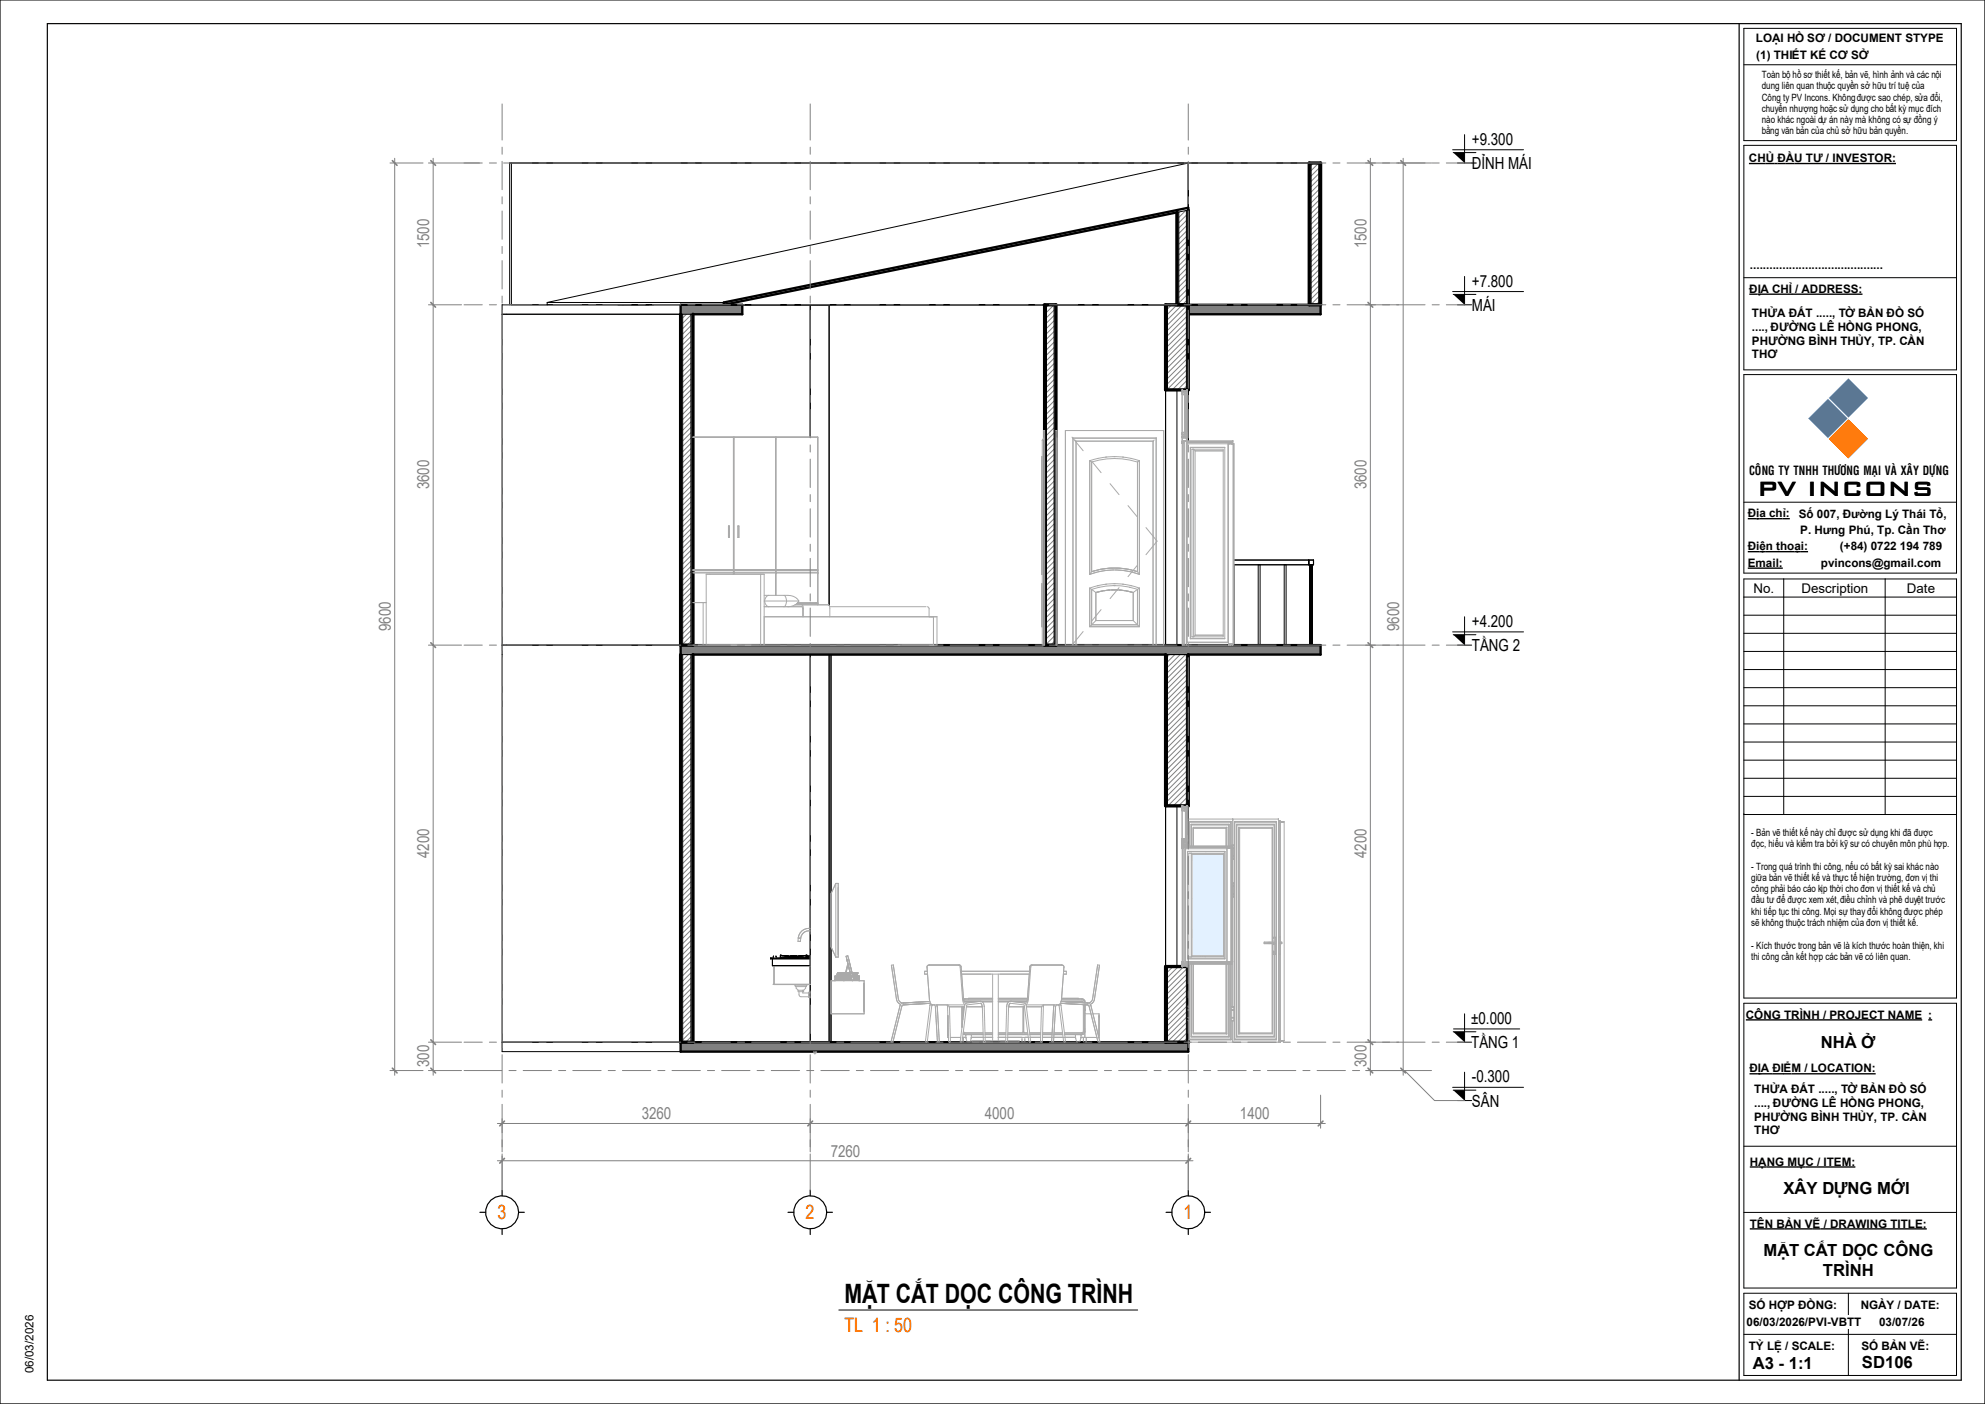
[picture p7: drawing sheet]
<svg xmlns="http://www.w3.org/2000/svg" width="420mm" height="297mm" viewBox="0 0 420 297" stroke-linecap="round" stroke-linejoin="round" font-family="sans-serif">
<defs><g id="words">
<text font-size="5.8" x="371.8" y="105">PV INCONS</text>
<text font-size="5.6" x="178.7" y="275.7">MẶT CẮT DỌC CÔNG TRÌNH</text>
<g font-size="4.2" fill="#f00">
<text x="105.2" y="257.9">3</text>
<text x="170.4" y="257.9">2</text>
<text x="250.4" y="257.9">1</text>
<text x="178.7" y="281.7">TL 1 : 50</text>
</g>
<g font-size="3.5">
<text x="311.5" y="30.6">+9.300</text>
<text x="311.5" y="35.7">ĐỈNH MÁI</text>
<text x="311.5" y="60.6">+7.800</text>
<text x="311.5" y="65.7">MÁI</text>
<text x="311.5" y="132.6">+4.200</text>
<text x="311.5" y="137.7">TẦNG 2</text>
<text x="311.3" y="216.6">±0.000</text>
<text x="311.3" y="221.6">TẦNG 1</text>
<text x="385.3" y="221.7">NHÀ</text>
<text x="393.8" y="221.7">Ở</text>
<text x="311.5" y="229">-0.300</text>
<text x="311.5" y="234.1">SÂN</text>
<text x="377.4" y="252.6">XÂY DỰ</text>
<text x="390.9" y="252.6">NG MỚ</text>
<text x="403.1" y="252.6">I</text>
<text x="373.1" y="265.8">M</text>
<text x="376.1" y="265.8">Ặ</text>
<text x="378.6" y="265.8">T C</text>
<text x="384.2" y="265.8">Ắ</text>
<text x="385.7" y="269.9">TRÌNH</text>
<text x="386.6" y="265.8">T D</text>
<text x="392.3" y="265.8">Ọ</text>
<text x="395" y="265.8">C CÔNG</text>
<text x="370.9" y="289.6">A3 - 1:1</text>
<text x="394" y="289.5">SD106</text>
</g>
<g font-size="3.5" fill="#808080">
<text x="90.8" y="52.5" transform="rotate(-90 90.8 52.5)">1500</text>
<text x="289.1" y="52.5" transform="rotate(-90 289.1 52.5)">1500</text>
<text x="90.8" y="103.5" transform="rotate(-90 90.8 103.5)">3600</text>
<text x="289.1" y="103.5" transform="rotate(-90 289.1 103.5)">3600</text>
<text x="82.7" y="133.5" transform="rotate(-90 82.7 133.5)">9600</text>
<text x="296" y="133.5" transform="rotate(-90 296 133.5)">9600</text>
<text x="90.8" y="181.5" transform="rotate(-90 90.8 181.5)">4200</text>
<text x="289.1" y="181.5" transform="rotate(-90 289.1 181.5)">4200</text>
<text x="90.8" y="225.8" transform="rotate(-90 90.8 225.8)">300</text>
<text x="289.1" y="225.8" transform="rotate(-90 289.1 225.8)">300</text>
<text x="135.8" y="236.8">3260</text>
<text x="208.4" y="236.8">4000</text>
<text x="262.4" y="236.8">1400</text>
<text x="175.8" y="244.7">7260</text>
</g>
<g font-size="2.8">
<text x="371" y="125.4">No.</text>
<text x="381.2" y="125.4">Description</text>
<text x="403.5" y="125.4">Date</text>
</g>
<text font-size="2.6" x="370.1" y="100.4">COÂNG TY TNHH THÖÔNG MAÏI VAØ XAÂY DÖÏNG</text>
<g font-size="2.5">
<text x="371.5" y="8.9">LO</text>
<text x="375" y="8.9">Ạ</text>
<text x="376.8" y="8.9">I HỒ</text>
<text x="382.4" y="8.9">S</text>
<text x="384" y="8.9">Ơ / DOCUMENT STYPE</text>
<text x="371.6" y="12.6">(1) THIẾ</text>
<text x="380.8" y="12.6">T K</text>
<text x="384.8" y="12.6">Ế</text>
<text x="387.1" y="12.6">CƠ S</text>
<text x="393.3" y="12.6">Ở</text>
<text x="370.1" y="34.3">CH</text>
<text x="373.6" y="34.3">Ủ</text>
<text x="376.1" y="34.3">Đ</text>
<text x="377.9" y="34.3">Ầ</text>
<text x="379.6" y="34.3">U T</text>
<text x="383.6" y="34.3">Ư / INVESTOR:</text>
<text x="370.3" y="56.9">.........................................</text>
<text x="370.1" y="62">Đ</text>
<text x="371.9" y="62">Ị</text>
<text x="372.5" y="62">A CH</text>
<text x="378.5" y="62">Ỉ</text>
<text x="379.8" y="62">/ ADDRESS:</text>
<text x="370.7" y="67.1">THỬA</text>
<text x="370.7" y="70">...., ĐƯ</text>
<text x="378.5" y="67.1">Đ</text>
<text x="378.5" y="70">Ờ</text>
<text x="380.3" y="67.1">ẤT ....., T</text>
<text x="380.6" y="70">NG LÊ HỒ</text>
<text x="390.4" y="67.1">Ờ</text>
<text x="392.5" y="70">NG PHONG,</text>
<text x="393.2" y="67.1">BẢN</text>
<text x="399.2" y="67.1">Đ</text>
<text x="401" y="67.1">Ồ</text>
<text x="403.6" y="67.1">S</text>
<text x="405.2" y="67.1">Ố</text>
<text x="370.7" y="72.9">PH</text>
<text x="370.7" y="75.8">THƠ</text>
<text x="374.1" y="72.9">ƯỜ</text>
<text x="378.3" y="72.9">NG BÌNH TH</text>
<text x="392.6" y="72.9">Ủ</text>
<text x="394.4" y="72.9">Y, TP. C</text>
<text x="403.6" y="72.9">ẦN</text>
<text x="369.8" y="109.4">Đ</text>
<text x="371.6" y="109.4">ị</text>
<text x="372.3" y="109.4">a ch</text>
<text x="377.2" y="109.4">ỉ</text>
<text x="377.9" y="109.4">:</text>
<text x="380.6" y="109.6">Số</text>
<text x="380.9" y="113">P. Hưng Phú, Tp. Cần Thơ</text>
<text x="384.4" y="109.6">007,</text>
<text x="389.9" y="109.6">Đườ</text>
<text x="395.2" y="109.6">ng Lý Thái Tổ</text>
<text x="411.2" y="109.6">,</text>
<text x="369.8" y="116.4">Đi</text>
<text x="369.8" y="119.9">Email:</text>
<text x="372.3" y="116.4">ệ</text>
<text x="373.6" y="116.4">n tho</text>
<text x="379.7" y="116.4">ạ</text>
<text x="381.1" y="116.4">i:</text>
<text x="385.3" y="119.9">pvincons@gmail.com</text>
<text x="389.3" y="116.4">(+84) 0722 194 789</text>
<text x="369.4" y="215.5">CÔNG TRÌNH / PROJECT NAME</text>
<text x="408" y="215.5">:</text>
<text x="370.2" y="226.9">Đ</text>
<text x="372" y="226.9">Ị</text>
<text x="372.6" y="226.9">A</text>
<text x="375" y="226.9">ĐI</text>
<text x="377.4" y="226.9">Ể</text>
<text x="379" y="226.9">M / LOCATION:</text>
<text x="371.2" y="231.2">TH</text>
<text x="374.5" y="231.2">ỬA Đ</text>
<text x="380.8" y="231.2">ẤT ....., T</text>
<text x="390.9" y="231.2">Ờ</text>
<text x="393.7" y="231.2">B</text>
<text x="395.4" y="231.2">Ả</text>
<text x="397.2" y="231.2">N Đ</text>
<text x="401.5" y="231.2">Ồ</text>
<text x="404.1" y="231.2">SỐ</text>
<text x="371.2" y="234.1">....,</text>
<text x="371.2" y="237.1">PHƯỜNG BÌNH TH</text>
<text x="371.2" y="240">TH</text>
<text x="374.5" y="240">Ơ</text>
<text x="375.1" y="234.1">ĐƯ</text>
<text x="379" y="234.1">ỜNG LÊ H</text>
<text x="391.1" y="234.1">ỒNG PHONG,</text>
<text x="393.1" y="237.1">Ủ</text>
<text x="394.9" y="237.1">Y, TP. C</text>
<text x="404.1" y="237.1">Ầ</text>
<text x="405.9" y="237.1">N</text>
<text x="370.2" y="246.6">H</text>
<text x="372" y="246.6">Ạ</text>
<text x="373.8" y="246.6">NG M</text>
<text x="380.2" y="246.6">Ụ</text>
<text x="382" y="246.6">C / ITEM:</text>
<text x="370.2" y="259.7">TÊN B</text>
<text x="377.6" y="259.7">Ả</text>
<text x="379.4" y="259.7">N V</text>
<text x="383.5" y="259.7">Ẽ</text>
<text x="385.9" y="259.7">/ DRAWING TITLE:</text>
<text x="369.6" y="280.5">06/03/2026/PVI-VBTT</text>
<text x="370" y="277">SỐ</text>
<text x="374.3" y="277">H</text>
<text x="376" y="277">ỢP Đ</text>
<text x="382.3" y="277">ỒNG:</text>
<text x="393.7" y="277">NGÀY / DATE:</text>
<text x="397.6" y="280.5">03/07/26</text>
<text x="370" y="285.6">T</text>
<text x="371.5" y="285.6">Ỷ</text>
<text x="373.9" y="285.6">L</text>
<text x="375.4" y="285.6">Ệ</text>
<text x="377.7" y="285.6">/ SCALE:</text>
<text x="393.8" y="285.6">S</text>
<text x="395.5" y="285.6">Ố</text>
<text x="398.1" y="285.6">BẢN VẼ</text>
<text x="407.4" y="285.6">:</text>
<text x="7.1" y="290.5" transform="rotate(-90 7.1 290.5)">06/03/2026</text>
</g>
<g font-size="2.1">
<text x="372.8" y="16.5">Toàn b</text>
<text x="377.9" y="16.5">ộ</text>
<text x="379.3" y="16.5">hồ</text>
<text x="381.6" y="16.5">s</text>
<text x="382.5" y="16.5">ơ thi</text>
<text x="385.8" y="16.5">ết kế, bản vẽ, hình ảnh và các nội</text>
<text x="372.8" y="18.9">dung liên quan thuộc quyền sở</text>
<text x="372.8" y="21.3">Công ty PV Incons. Khôngđược sao chép, sửa đổi,</text>
<text x="372.8" y="23.7">chuy</text>
<text x="376.3" y="23.7">ển như</text>
<text x="381.7" y="23.7">ợng hoặc sử</text>
<text x="391.6" y="23.7">dụng cho bất kỳ</text>
<text x="396.2" y="18.9">hữu trí tuệ</text>
<text x="403.8" y="23.7">mục đích</text>
<text x="404.5" y="18.9">của</text>
<text x="372.8" y="26">nào khác ngoài dự</text>
<text x="372.8" y="28.4">b</text>
<text x="373.7" y="28.4">ằ</text>
<text x="374.6" y="28.4">ng văn bả</text>
<text x="381.8" y="28.4">n của chủ</text>
<text x="387" y="26">án này mà không có sự</text>
<text x="389.6" y="28.4">sở</text>
<text x="392.1" y="28.4">hữu bản quyền.</text>
<text x="404.9" y="26">đồng ý</text>
<text x="370.5" y="176.8">- Bả</text>
<text x="370.5" y="179.2">đ</text>
<text x="371.5" y="179.2">ọc, hi</text>
<text x="373.6" y="176.8">n v</text>
<text x="375.5" y="179.2">ểu và kiể</text>
<text x="375.8" y="176.8">ẽ</text>
<text x="377.2" y="176.8">thiế</text>
<text x="379.9" y="176.8">t kế</text>
<text x="382.1" y="179.2">m tra bởi kỹ</text>
<text x="383.1" y="176.8">này chỉ</text>
<text x="388.9" y="176.8">đư</text>
<text x="390.9" y="176.8">ợc sử</text>
<text x="391.4" y="179.2">sư có chuyên môn phù hợp.</text>
<text x="395.8" y="176.8">dụng khi đã được</text>
<text x="370.5" y="184">- Trong quá trình thi công, nếu có bất kỳ</text>
<text x="400.8" y="184">sai khác nào</text>
<text x="370.5" y="186.4">gi</text>
<text x="370.5" y="188.7">công ph</text>
<text x="370.5" y="191.1">đ</text>
<text x="371.5" y="191.1">ầu tư để</text>
<text x="371.8" y="186.4">ữ</text>
<text x="372.9" y="186.4">a b</text>
<text x="375.2" y="186.4">ản vẽ</text>
<text x="376.5" y="188.7">ải báo cáo k</text>
<text x="378.2" y="191.1">được xem xét,điều chỉ</text>
<text x="379.7" y="186.4">thi</text>
<text x="381.5" y="186.4">ết kế</text>
<text x="385.4" y="188.7">ị</text>
<text x="385.6" y="186.4">và thực tế</text>
<text x="385.7" y="188.7">p thời cho đơn vị</text>
<text x="393.5" y="186.4">hiện trường, đơn vị</text>
<text x="395.2" y="191.1">nh và phê duyệt trước</text>
<text x="398.8" y="188.7">thiết kế</text>
<text x="404.7" y="188.7">và chủ</text>
<text x="408.3" y="186.4">thi</text>
<text x="370.5" y="193.5">khi ti</text>
<text x="370.5" y="195.9">s</text>
<text x="371.4" y="195.9">ẽ</text>
<text x="372.8" y="195.9">không thuộc trách nhiệm của đơn vị</text>
<text x="374" y="193.5">ếp tục thi công. Mọi sự</text>
<text x="391.5" y="193.5">thay đổi không được phép</text>
<text x="400" y="195.9">thiết kế.</text>
<text x="370.5" y="200.6">- Kích thước trong bản vẽ</text>
<text x="370.5" y="203">thi công cần kế</text>
<text x="381.8" y="203">t hợp các bả</text>
<text x="390.1" y="200.6">là kích thước hoàn thiện, khi</text>
<text x="391.1" y="203">n vẽ</text>
<text x="394.7" y="203">có liên quan.</text>
</g>
</g></defs>
<path d="M144 220.5h107.4v2h-107.4z" fill="#808080"/>
<g fill="#fff">
<path d="M144.4 138.5h1.8v82h-1.8z"/>
<path d="M247 204.5v16l4-.1v-15.9zM247 138.5v32h4v-32z"/>
</g>
<path d="M144 136.5h135.4v2h-135.4z" fill="#808080"/>
<g fill="#fff">
<path d="M144.4 66.5h1.8v70h-1.8z"/>
<path d="M247 64.5h4v18h-4z"/>
</g>
<g fill="#e4f2ff">
<path d="M252.2 180.7h6.7v21.5h-6.7z"/>
<path d="M252.1 180.5h6.8v.2h-6.7z"/>
<path d="M252.2 202.2h6.7v.2h-6.8z"/>
<path d="M252 180.5l.2 .2v21.5l-.1 .2z"/>
</g>
<path d="M144 64.5v2h13.1v-2zM251.4 64.5v2h28v-2z" fill="#808080"/>
<g fill="#fff">
<path d="M115.8 64l135.6-29.5v9.5l-98.3 20z"/>
<path d="M249.4 44.8l1.6-.3v20h-1.6z"/>
<path d="M277.4 34.5h1.6v30h-1.6z"/>
<path d="M221.4 64.5h1.6v72h-1.6z"/>
</g>
<g fill="none" stroke="#808080" stroke-width=".21">
<path d="M82.5 34.5h7M83.5 33.5v194M90.7 34.5h11.3M91.7 33.5v194M103.5 34.5h1.5M106.2 22v7.6M106.2 31.1v1.5M106.2 34.1v6M106.5 34.5h6M114 34.5h1.5M117 34.5h6M124.5 34.5h1.5"/>
<path d="M127.5 34.5h6M135 34.5h1.5M138 34.5h6M145.5 34.5h1.5M148.5 34.5h6M156 34.5h1.5M159 34.5h6M166.5 34.5h1.5M169.5 34.5h6M171.4 22v7.6M171.4 31.1v1.5M171.4 34.1v6"/>
<path d="M177 34.5h1.5M180 34.5h6M187.5 34.5h1.5M190.5 34.5h6M198 34.5h1.5M201 34.5h6M208.5 34.5h1.5M211.5 34.5h6M219 34.5h1.5M222 34.5h6M229.5 34.5h1.5M232.5 34.5h6"/>
<path d="M240 34.5h1.5M243 34.5h6M250.5 34.5h1.5M251.4 22v7.6M251.4 31.1v1.5M251.4 34.1v6M253.5 34.5h6M261 34.5h1.5M264 34.5h6M271.5 34.5h1.5M274.5 34.5h6M277.9 34.5l-.5 .5"/>
<path d="M279 35.6l-1.6 1.6M279 36.8l-1.6 1.6M279 37.9l-1.6 1.6M279 39l-1.6 1.6M279 34.5l-1.6 1.6M282 34.5h1.5M285 34.5h17.9M290 33.5v194M296.9 33.5v194M303 34.5h1.5M306 34.5h3.9M106.2 41.6v1.5"/>
<path d="M106.2 44.6v6M106.2 52.1v1.5M106.2 55.1v6M171.4 41.6v1.5M171.4 44.6v6M171.4 52.1v1.5M171.4 55.1v6M249.4 44.8v.1M250.9 44.6l-1.5 1.4M251 48.9l-1.6 1.6M251 50.1l-1.6 1.6M251 51.2l-1.6 1.6"/>
<path d="M251 52.3l-1.6 1.6M251 59.1l-1.6 1.6M251 45.5l-1.6 1.6M251 46.7l-1.6 1.6M251 47.8l-1.6 1.6M251 53.4l-1.6 1.6M251 54.6l-1.6 1.6M251 55.7l-1.6 1.6M251 56.8l-1.6 1.6M251 58l-1.6 1.6M251.4 41.6v1.5M251.4 44.6v6"/>
<path d="M251.4 52.1v1.5M251.4 55.1v6M279 40.2l-1.6 1.6M279 41.3l-1.6 1.6M279 42.4l-1.6 1.6M279 50.3l-1.6 1.6M279 51.5l-1.6 1.6M279 59.4l-1.6 1.6M279 44.7l-1.6 1.6M279 45.8l-1.6 1.6M279 46.9l-1.6 1.6M279 48.1l-1.6 1.6"/>
<path d="M279 49.2l-1.6 1.6M279 53.7l-1.6 1.6M279 43.5l-1.6 1.6M279 52.6l-1.6 1.6M279 54.9l-1.6 1.6M279 56l-1.6 1.6M279 57.1l-1.6 1.6M279 58.3l-1.6 1.6M90.7 64.5h7M98.2 64.5h3.8M103.5 64.5h1.5M106.2 62.6v1.5"/>
<path d="M106.2 65.6v6M106.2 73.1v1.5M106.2 76.1v6M106.5 64.5h6M114 64.5h1.5M117 64.5h6M124.5 64.5h1.5M127.5 64.5h6M135 64.5h1.5M138 64.5h6M145.2 66.5l-.8 .8M145.5 64.5h1.5"/>
<path d="M146.2 66.7l-1.8 1.7M146.2 67.8l-1.8 1.7M146.2 68.9l-1.8 1.8M146.2 70l-1.8 1.8M146.2 71.2l-1.8 1.7M146.2 72.3l-1.8 1.7M146.2 73.4l-1.8 1.8M146.2 74.6l-1.8 1.7M146.2 75.7l-1.8 1.7M146.2 76.8l-1.8 1.8M146.2 78l-1.8 1.7M146.2 79.1l-1.8 1.7"/>
<path d="M148.5 64.5h6M156 64.5h1.5M159 64.5h6M166.5 64.5h1.5M169.5 64.5h6M171.4 62.6v1.5M171.4 65.6v6M171.4 73.1v1.5M171.4 76.1v6M177 64.5h1.5M180 64.5h6M187.5 64.5h1.5"/>
<path d="M190.5 64.5h6M198 64.5h1.5M201 64.5h6M208.5 64.5h1.5M211.5 64.5h6M219 64.5h1.5M221.9 64.5l-.5 .4M222 64.5h6M223 64.5l-1.6 1.6M223 67.9l-1.6 1.6M223 69l-1.6 1.6M223 70.1l-1.6 1.6"/>
<path d="M223 71.3l-1.6 1.6M223 72.4l-1.6 1.6M223 76.9l-1.6 1.6M223 78l-1.6 1.6M223 79.2l-1.6 1.6M223 73.5l-1.6 1.6M223 74.7l-1.6 1.6M223 75.8l-1.6 1.6M223 65.6l-1.6 1.6M223 66.7l-1.6 1.6M229.5 64.5h1.5M232.5 64.5h6"/>
<path d="M240 64.5h1.5M243 64.5h6l-2 2M247.9 64.5l-.9 .9M250.5 64.5h1.5M251 60.2l-1.6 1.6M251 61.4l-1.6 1.6M251 62.5l-1.6 1.6M251 68.2l-4 4M251 69.3l-4 4M251 70.4l-4 4M251 71.5l-4 4M251 78.3l-4 4"/>
<path d="M251 79.5l-3 3M251 63.6l-4 4M251 64.8l-4 4M251 65.9l-4 4M251 67l-4 4M251 72.7l-4 4M251 73.8l-4 4M251 74.9l-4 4M251 76.1l-4 4M251 77.2l-4 4M251.4 62.6v1.5M251.4 65.6v6"/>
<path d="M251.4 73.1v1.5M251.4 76.1v6M253.5 64.5h6M261 64.5h1.5M264 64.5h6M271.5 64.5h1.5M274.5 64.5h6M279 60.5l-1.6 1.6M279 61.6l-1.6 1.6M279 62.8l-1.6 1.6M279 63.9l-.5 .6M282 64.5h1.5"/>
<path d="M285 64.5h16.5M303 64.5h1.5M306 64.5h3.9M106.2 83.6v1.5M106.2 86.6v6M106.2 94.1v1.5M106.2 97.1v6M146.2 80.2l-1.8 1.8M146.2 81.4l-1.8 1.7M146.2 82.5l-1.8 1.7M146.2 83.6l-1.8 1.8M146.2 84.8l-1.8 1.7"/>
<path d="M146.2 85.9l-1.8 1.7M146.2 87l-1.8 1.8M146.2 88.1l-1.8 1.8M146.2 89.3l-1.8 1.7M146.2 90.4l-1.8 1.7M146.2 91.5l-1.8 1.8M146.2 92.7l-1.8 1.7M146.2 93.8l-1.8 1.7M146.2 94.9l-1.8 1.8M146.2 96.1l-1.8 1.7M146.2 97.2l-1.8 1.7M146.2 98.3l-1.8 1.8"/>
<path d="M146.2 99.5l-1.8 1.7M171.4 83.6v1.5M171.4 86.6v6M171.4 94.1v1.5M171.4 97.1v6M223 80.3l-1.6 1.6M223 81.4l-1.6 1.6M223 87.1l-1.6 1.6M223 88.2l-1.6 1.6M223 89.4l-1.6 1.6M223 90.5l-1.6 1.6M223 91.6l-1.6 1.6"/>
<path d="M223 96.1l-1.6 1.6M223 97.3l-1.6 1.6M223 98.4l-1.6 1.6M223 99.5l-1.6 1.6M223 92.8l-1.6 1.6M223 93.9l-1.6 1.6M223 95l-1.6 1.6M223 82.6l-1.6 1.6M223 83.7l-1.6 1.6M223 84.8l-1.6 1.6M223 86l-1.6 1.6M251 80.6l-1.9 1.9"/>
<path d="M251 81.7l-.7 .8M251.4 83.6v1.5M251.4 86.6v6M251.4 94.1v1.5M251.4 97.1v6M106.2 104.6v1.5M106.2 107.6v6M106.2 115.1v1.5M106.2 118.1v6M146.2 100.6l-1.8 1.7M146.2 101.7l-1.8 1.8M146.2 102.9l-1.8 1.7"/>
<path d="M146.2 104l-1.8 1.7M146.2 105.1l-1.8 1.8M146.2 106.2l-1.8 1.8M146.2 107.4l-1.8 1.7M146.2 108.5l-1.8 1.7M146.2 109.6l-1.8 1.8M146.2 110.8l-1.8 1.7M146.2 111.9l-1.8 1.7M146.2 113l-1.8 1.8M146.2 114.2l-1.8 1.7M146.2 115.3l-1.8 1.7M146.2 116.4l-1.8 1.8"/>
<path d="M146.2 117.6l-1.8 1.7M146.2 118.7l-1.8 1.7M146.2 119.8l-1.8 1.8M171.4 104.6v1.5M171.4 107.6v6M171.4 115.1v1.5M171.4 118.1v6M223 100.7l-1.6 1.6M223 106.3l-1.6 1.6M223 107.5l-1.6 1.6M223 108.6l-1.6 1.6M223 109.7l-1.6 1.6"/>
<path d="M223 110.9l-1.6 1.6M223 115.4l-1.6 1.6M223 116.5l-1.6 1.6M223 117.6l-1.6 1.6M223 118.8l-1.6 1.6M223 119.9l-1.6 1.6M223 101.8l-1.6 1.6M223 102.9l-1.6 1.6M223 104.1l-1.6 1.6M223 105.2l-1.6 1.6M223 112l-1.6 1.6M223 113.1l-1.6 1.6"/>
<path d="M223 114.2l-1.6 1.6M251.4 104.6v1.5M251.4 107.6v6M251.4 115.1v1.5M251.4 118.1v6M90.7 136.5h7M98.2 136.5h3.8M103.5 136.5h1.5M106.2 125.6v1.5M106.2 128.6v6M106.2 136.1v1.5M106.2 139.1v6"/>
<path d="M106.5 136.5h6M114 136.5h1.5M117 136.5h6M124.5 136.5h1.5M127.5 136.5h6M135 136.5h1.5M138 136.5h6M144.5 138.5h-.1M145.5 136.5h1.5M145.6 138.5l-1.2 1.2M146.2 139.1l-1.8 1.7M146.2 121l-1.8 1.7"/>
<path d="M146.2 122.1l-1.8 1.7M146.2 123.2l-1.8 1.8M146.2 124.3l-1.8 1.8M146.2 125.5l-1.8 1.7M146.2 126.6l-1.8 1.7M146.2 127.7l-1.8 1.8M146.2 128.9l-1.8 1.7M146.2 130l-1.8 1.7M146.2 131.1l-1.8 1.8M146.2 132.3l-1.8 1.7M146.2 133.4l-1.8 1.7M146.2 134.5l-1.8 1.8"/>
<path d="M146.2 135.7l-.8 .8M148.5 136.5h6M156 136.5h1.5M159 136.5h6M166.5 136.5h1.5M169.5 136.5h6M171.4 125.6v1.5M171.4 128.6v6M171.4 136.1v1.5M171.4 139.1v6M177 136.5h1.5M180 136.5h6"/>
<path d="M187.5 136.5h1.5M190.5 136.5h6M198 136.5h1.5M201 136.5h6M208.5 136.5h1.5M211.5 136.5h6M219 136.5h1.5M222 136.5h6M223 124.4l-1.6 1.6M223 125.6l-1.6 1.6M223 126.7l-1.6 1.6M223 127.8l-1.6 1.6"/>
<path d="M223 129l-1.6 1.6M223 134.6l-1.6 1.6M223 135.7l-.7 .8M223 121l-1.6 1.6M223 122.2l-1.6 1.6M223 123.3l-1.6 1.6M223 130.1l-1.6 1.6M223 131.2l-1.6 1.6M223 132.3l-1.6 1.6M223 133.5l-1.6 1.6M229.5 136.5h1.5M232.5 136.5h6"/>
<path d="M240 136.5h1.5M243 136.5h6M247.4 138.5l-.4 .4M248.6 138.5l-1.6 1.5M249.7 138.5l-2.7 2.7M250.5 136.5h1.5M250.8 138.5l-3.8 3.8M251 139.4l-4 4M251.4 125.6v1.5M251.4 128.6v6M251.4 136.1v1.5M251.4 139.1v6"/>
<path d="M253.5 136.5h6M261 136.5h1.5M264 136.5h6M271.5 136.5h1.5M274.5 136.5h6M282 136.5h1.5M285 136.5h16.5M303 136.5h1.5M306 136.5h3.9M106.2 146.6v1.5M106.2 149.6v6M106.2 157.1v1.5"/>
<path d="M146.2 140.2l-1.8 1.7M146.2 141.3l-1.8 1.8M146.2 142.4l-1.8 1.8M146.2 143.6l-1.8 1.7M146.2 144.7l-1.8 1.7M146.2 145.8l-1.8 1.8M146.2 147l-1.8 1.7M146.2 148.1l-1.8 1.7M146.2 149.2l-1.8 1.8M146.2 150.4l-1.8 1.7M146.2 151.5l-1.8 1.7M146.2 152.6l-1.8 1.8"/>
<path d="M146.2 153.8l-1.8 1.7M146.2 154.9l-1.8 1.7M146.2 156l-1.8 1.8M146.2 157.2l-1.8 1.7M146.2 158.3l-1.8 1.7M146.2 159.4l-1.8 1.8M171.4 146.6v1.5M171.4 149.6v6M171.4 157.1v1.5M251 140.6l-4 4M251 141.7l-4 4M251 142.8l-4 4"/>
<path d="M251 143.9l-4 4M251 145.1l-4 4M251 146.2l-4 4M251 147.3l-4 4M251 148.5l-4 4M251 149.6l-4 4M251 150.7l-4 4M251 151.9l-4 4M251 153l-4 4M251 154.1l-4 4M251 155.3l-4 4M251 156.4l-4 4"/>
<path d="M251 157.5l-4 4M251 158.7l-4 4M251 159.8l-4 4M251.4 146.6v1.5M251.4 149.6v6M251.4 157.1v1.5M106.2 160.1v6M106.2 167.6v1.5M106.2 170.6v6M106.2 178.1v1.5M146.2 160.5l-1.8 1.8M146.2 161.7l-1.8 1.7"/>
<path d="M146.2 162.8l-1.8 1.7M146.2 163.9l-1.8 1.8M146.2 165.1l-1.8 1.7M146.2 166.2l-1.8 1.7M146.2 167.3l-1.8 1.8M146.2 168.5l-1.8 1.7M146.2 169.6l-1.8 1.7M146.2 170.7l-1.8 1.8M146.2 171.9l-1.8 1.7M146.2 173l-1.8 1.7M146.2 174.1l-1.8 1.8M146.2 175.3l-1.8 1.7"/>
<path d="M146.2 176.4l-1.8 1.7M146.2 177.5l-1.8 1.8M146.2 178.6l-1.8 1.8M146.2 179.8l-1.8 1.7M171.4 160.1v6M171.4 167.6v1.5M171.4 170.6v6M171.4 178.1v1.5M251 160.9l-4 4M251 162l-4 4M251 163.2l-4 4M251 164.3l-4 4"/>
<path d="M251 165.4l-4 4M251 166.6l-3.9 3.9M251 167.7l-2.7 2.8M251 168.8l-1.6 1.7M251 170l-.5 .5M251.4 160.1v6M251.4 167.6v1.5M251.4 170.6v6M251.4 178.1v1.5M106.2 181.1v6M106.2 188.6v1.5M106.2 191.6v6"/>
<path d="M106.2 199.1v1.5M146.2 180.9l-1.8 1.7M146.2 182l-1.8 1.8M146.2 183.2l-1.8 1.7M146.2 184.3l-1.8 1.7M146.2 185.4l-1.8 1.8M146.2 186.6l-1.8 1.7M146.2 187.7l-1.8 1.7M146.2 188.8l-1.8 1.8M146.2 190l-1.8 1.7M146.2 191.1l-1.8 1.7M146.2 192.2l-1.8 1.8"/>
<path d="M146.2 193.4l-1.8 1.7M146.2 194.5l-1.8 1.7M146.2 195.6l-1.8 1.8M146.2 196.7l-1.8 1.8M146.2 197.9l-1.8 1.7M146.2 199l-1.8 1.7M171.4 181.1v6M171.4 188.6v1.5M171.4 191.6v6M171.4 199.1v1.5M251.4 181.1v6M251.4 188.6v1.5"/>
<path d="M251.4 191.6v6M251.4 199.1v1.5M106.2 202.1v6M106.2 209.6v1.5M106.2 212.6v6M146.2 200.1l-1.8 1.8M146.2 201.3l-1.8 1.7M146.2 202.4l-1.8 1.7M146.2 203.5l-1.8 1.8M146.2 204.7l-1.8 1.7M146.2 205.8l-1.8 1.7M146.2 206.9l-1.8 1.8"/>
<path d="M146.2 208.1l-1.8 1.7M146.2 209.2l-1.8 1.7M146.2 210.3l-1.8 1.8M146.2 211.5l-1.8 1.7M146.2 212.6l-1.8 1.7M146.2 213.7l-1.8 1.8M146.2 214.8l-1.8 1.8M146.2 216l-1.8 1.7M146.2 217.1l-1.8 1.7M146.2 218.2l-1.8 1.8M146.2 219.4l-1.1 1.1M171.4 202.1v6"/>
<path d="M171.4 209.6v1.5M171.4 212.6v6M247.1 204.5h-.1M248.2 204.5l-1.2 1.1M249.3 204.5l-2.3 2.3M250.5 204.5l-3.5 3.4M251 205l-4 4M251 206.2l-4 4M251 207.3l-4 4M251 208.4l-4 4M251 209.6l-4 4M251 210.7l-4 4"/>
<path d="M251 211.8l-4 4M251 213l-4 4M251 214.1l-4 4M251 215.2l-4 4M251 216.3l-4 4M251 217.5l-3 3M251 218.6l-1.8 1.9M251 219.7l-.7 .8M251.4 202.1v6M251.4 209.6v1.5M251.4 212.6v6M82.5 226.5h7"/>
<path d="M90.7 226.5h7M90.7 220.5h7M98.2 226.5h8M98.2 220.5h3.8M103.5 220.5h1.5M105.2 237.7h175.2M106.2 220.1v1.5M106.2 223.1v6M106.2 230.6v1.5M106.2 233.6v10.1M106.5 220.5h6M107.7 226.5h1.5"/>
<path d="M110.7 226.5h6M114 220.5h1.5M117 220.5h6M118.2 226.5h1.5M121.2 226.5h6M124.5 220.5h1.5M127.5 220.5h6M128.7 226.5h1.5M131.7 226.5h6M135 220.5h1.5M138 220.5h6M139.2 226.5h1.5"/>
<path d="M142.2 226.5h6M145.5 220.5h1.5M148.5 220.5h6M149.7 226.5h1.5M152.7 226.5h6M156 220.5h1.5M159 220.5h6M160.2 226.5h1.5M163.2 226.5h6M166.5 220.5h1.5M169.5 220.5h6M170.7 226.5h1.5"/>
<path d="M171.4 220.1v1.5M171.4 223.1v6M171.4 230.6v1.5M171.4 233.6v10.1M173.7 226.5h6M177 220.5h1.5M180 220.5h6M181.2 226.5h1.5M184.2 226.5h6M187.5 220.5h1.5M190.5 220.5h6M191.7 226.5h1.5"/>
<path d="M194.7 226.5h6M198 220.5h1.5M201 220.5h6M202.2 226.5h1.5M205.2 226.5h6M208.5 220.5h1.5M211.5 220.5h6M212.7 226.5h1.5M215.7 226.5h6M219 220.5h1.5M222 220.5h6M223.2 226.5h1.5"/>
<path d="M226.2 226.5h6M229.5 220.5h1.5M232.5 220.5h6M233.7 226.5h1.5M236.7 226.5h6M240 220.5h1.5M243 220.5h6M244.2 226.5h1.5M247.2 226.5h6M250.5 220.5h1.5M251.4 220.1v1.5M251.4 223.1v6"/>
<path d="M251.4 230.6v1.5M251.4 233.6v10.1M253.5 220.5h6M254.7 226.5h1.5M257.7 226.5h6M261 220.5h1.5M264 220.5h6M265.2 226.5h1.5M268.2 226.5h6M271.5 220.5h1.5M274.5 220.5h6M275.7 226.5h1.5"/>
<path d="M278.7 226.5h6M279.4 231.7v7M282 220.5h1.5M285 220.5h16.5M286.2 226.5h1.5M289 226.5h13.9M297.2 226.5l6.3 6.3h6.4M303 220.5h1.5M306 220.5h3.9M105.2 245.5h147.2M106.2 244.1v7.7M171.4 244.1v7.7"/>
<path d="M251.4 244.1v7.7"/>
</g>
<g fill="none" stroke="#d3e9ff" stroke-width=".21">
<path d="M252.3 180.7l-.1 .4M252.5 181.3l-.3 .8M252.5 197.5l-.3 .8M252.5 180.7l-.3 .8M252.9 195.9l-.7 1.9M253 195.2l-.8 2.1M254.3 185l-1.8 5.1M255 180.5v.2M255.1 183.9l-1.8 5.1M255.2 180.5l-.1 .2M258.9 184.6l-.9 2.5M258.9 184.1l-.8 2.2"/>
<path d="M258.9 183.5l-.8 2.2M258.9 199.8l-.8 2.1M254.3 201.3l-.4 .9M255.1 202.2l-.1 .2M255.1 200.2l-.7 2M258.9 200.9l-.5 1.3M258.9 200.3l-.7 1.9"/>
</g>
<g fill="none" stroke="#aaa" stroke-width=".21">
<path d="M146.6 92.5h26.4v35.4M155.2 92.5v29M155.2 92.9h.1M155.3 92.5v29M164.1 92.5v33.4M164.1 92.9h.1M164.2 92.5v33.4M220.4 97.5v24M220.4 97.5h.1M220.5 97.4v-.8l-.1 .9M220.8 92.8l-.3 .4v43.3h.3v-45.4h.2v45.4h-.1M225.4 91.1h.1"/>
<path d="M225.4 91.1v45.4M225.4 91.1h20.8M226.8 92.5l2.4 2.8M227 92.6v.1M227 92.7v43.8h.7M227 92.7h17.6M227.4 93.1l.3 .2M227.7 93.3v43.2M227.7 93.3h16.3M230.6 97.5a16.5 16.5 0 0 1 10.5 0M230.6 97.5l.4 .2M230.6 97.5v24"/>
<path d="M231 97.7a16.1 16.1 0 0 1 9.7 0M231 97.7v23.2M231.1 97.7l1.9 2.3M232.3 97h-.1M234.1 96.7h-.2M235.7 96.6h.3M237.5 96.7h.2M239.3 97h.2M240.7 97.7v23.2M241.1 97.5l-.4 .2M241.1 97.5v24M244 93.3v43.2"/>
<path d="M244.2 93.1l-.2 .2M244.6 92.7v43.8h-.6M244.7 92.6l-.1 .1M246.2 91.1h.1M246.2 91.1v45.4M250.1 93.8v42.7h10.8M250.1 91.5h.6M250.1 83.5h.6M250.1 92.5h.1M250.1 83.1h.1M250.1 93.8h.1M250.1 82.5h.1"/>
<path d="M250.1 91.9h.1M250.1 83.5h.1M250.1 91.5h.1M250.2 83.1h.1M250.2 91.9h.1M250.2 82.6v.1M250.2 92.4h.1M250.2 83h.1M250.2 92.3h.1M250.2 92h.1M250.2 82.7h.1M250.2 92.6h.1"/>
<path d="M250.2 82.5h.1M250.2 93.7h.1M250.2 92.5h.1M250.2 82.5v.2M250.2 92h1M250.2 83h1M250.2 92.3h1M250.2 82.7h1M250.2 93.4h.1M250.2 93.3h.1M250.2 83.1v8.8M250.2 91.8v.1"/>
<path d="M250.2 91.8l-.1 .1M250.2 93.3h.3M250.2 92.6h1M250.2 83v.5M250.2 93.6h.1M250.2 93.8h.1M250.2 93.4v43.1M250.2 91.5v.4M250.2 93.4v.1M250.2 92.3v.3M250.5 93.3h.1M250.5 93.4v43.1"/>
<path d="M250.5 93.4h.1M250.5 93.4l.1 43.1M250.6 91.9h.1M250.6 83v.5M250.6 91.5v.4M250.6 83v.3M250.6 91.6v.3M250.6 91.6h.1M250.6 83.3h.1M250.6 83h.1M250.6 83.1v.4M250.6 83l.1 .1"/>
<path d="M250.7 91.5h.1M250.7 83.4h.1M250.7 91.6h.1M250.7 91.9h-.1M250.7 91.9h.1M250.7 83h.1M250.7 83.1v8.8M250.7 83.1h.1M250.7 92h.1M250.8 83h.1M250.8 83.1h-.1M250.8 83.1l-.1 8.8"/>
<path d="M250.8 83.1h.1M250.8 91.9h.1M251 93.4v43.1M251 93.4h.1M251 92.6h.1M251 93.3h.1M251 93.2v-.5v.6h-.5M251 93.4l.1 43.1M251.1 92.6h.1M251.1 93.4h.1M251.1 93.2h.1M251.1 93.6v.1"/>
<path d="M251.1 93.6v42.3M251.1 93.6h.1M251.1 92.3v.3M251.1 92.5h.1M251.1 91.6h.1M251.1 82.5h.1M251.1 92.4v.1M251.1 83.5h.1M251.1 83.4h.1M251.1 91.5h.1M251.1 83.3h.1M251.1 82.5v.2"/>
<path d="M251.1 92.4h.1M251.2 91.9h.1M251.2 83.1h.1M251.2 91.7h.1M251.1 83.4l.1 .1M251.1 83.1h.1M251.1 91.8h.1M251.2 83.3h.1M251.2 91.5h.1M251.2 91.6h.1M251.2 83.1v.2M251.2 83.1v8.8"/>
<path d="M251.2 92.6h.1M251.2 93.1v.1M251.2 92h.1M251.2 92.3h.1M251.2 93.3h.1M251.2 92.5h.1M251.2 93.3h9.7M251.2 83h.1M251.2 82.7h.1M251.2 83.5h.1M251.2 82.5h.1M251.2 92.4h.1"/>
<path d="M251.2 82.6v.1M251.2 91.6v.3M251.2 93.2h.1M251.2 83.5v8M251.2 93.2v.5M251.2 93.3h9.6M251.3 93.9h.1M251.3 93.4h.1M251.3 93.4v.3M251.3 93.4h9.4M251.3 93.5v.2M251.3 93.5h9.4"/>
<path d="M251.4 93.5h.1M251.5 93.6v.1M251.5 93.6h.1M251.9 94.7h.1M251.9 94.6h.1M251.9 94.6v40.5M252.2 95h6.6v39.7h-6.6zM252.6 95v39.7l.3-.3M252.6 95l.3 .4M258.8 95.4h-5.9v39h5.9M259.1 94.6h.1M259.1 94.6v40.5"/>
<path d="M259.1 94.6h-7.2v40.5h7.2M259.8 93.9v42M259.9 93.9h.1M259.9 93.9l.1 42.6M260.1 93.6v.1M260.1 93.7v.2M260.1 93.7h.2M260.2 93.7h-.1M260.3 93.7v.2M260.3 93.6v.1M260.3 93.6v.3M260.3 93.6h.1"/>
<path d="M260.3 93.7h.2M260.5 93.7h.1M260.5 93.7v.2M260.5 93.6h.1M260.5 93.6h-9.4M260.5 93.6v.3M260.7 93.5h.1M260.7 93.4v.5M260.7 93.4h.1M260.8 93.4h-.1M260.8 93.3v.6M260.8 93.3h.1"/>
<path d="M260.9 93.3h.1M260.9 93.3v.6M260.9 93.9v42.3M261 93.9v42.3M154.1 111.3h.2v2.4h-.2zM156.1 111.3h.2v2.4h-.2zM234.9 102.3l1.9 2.3M238.7 107l1.9 2.3M240.6 119.7l-1.9 2.3M242.5 111.6l2.3 2.9-2.3 2.8M146.6 121.2h8.6M146.6 120.5h8.6"/>
<path d="M146.6 127.5h2.8M148.8 127.5v9M149.4 136.5v-15h12.3v15M155.2 120.7h-8.6M155.2 120.9v.2M155.2 121.1h.1M155.2 120.5h.1M155.2 120.8h.1M155.3 120.7h8.8M155.3 121.2h.1M155.3 120.9v.2M155.3 121.2h8.8"/>
<path d="M155.3 120.5h8.8M160.9 121.5v15M161.7 125.9h5a2.59 2.59 0 0 1 2.3 1.2M161.7 128.3h8l.1 .3v1.9M161.7 130.5h36.6v6h-51.7M161.7 127.1h7.3M162.7 125.9a1.24 1.24 0 0 0-.9 1.2 1.24 1.24 0 0 0 .9 1.2M164.1 120.9v.2M164.1 121.1h.1M164.1 120.5h.1M164.1 120.8h.1M164.2 120.7h8.8"/>
<path d="M164.2 121.2h.1M164.2 120.9v.2M164.2 121.2h8.8M164.2 120.5h8.8M165.9 125.9a1.58 1.58 0 0 1 0 2.4M168.2 127.9h7.1l.3 .6v2M168.7 127.6h4.3M168.8 127.5h4.2M169 127.1a2.45 2.45 0 0 1-2.3 1.2M169.7 127.9l.3 .6v2M172.6 120.5v.1M172.6 127.5v.1"/>
<path d="M173 120.9v.2M173 121.1h.1M173 127.7h-4.4M175.5 128.3h20.4M196.2 128.3l.4 .3v1.9M197.5 130.5v6M220.4 123.5h.1v.9h-.1zM220.4 124.4v8.2h.1M220.4 120.6v.9M220.4 121.5h.1M223.6 136.5h-.2v-45.4h.2v45.4M225.5 136.5h1.5"/>
<path d="M227.7 136.5h16.3M229.2 133.6l-2.4 2.9M230.6 121.5a15.2 15.2 0 0 1 10.5 0M230.6 124.4a15.3 15.3 0 0 1 10.5 0M230.6 124.4l.4 .3M230.6 124.4v8.2M230.6 132.6h10.5M231 120.9a15.6 15.6 0 0 1 9.7 0M231 120.9l-.4 .6M231 124.7a14.9 14.9 0 0 1 9.7 0M231 132.2l-.4 .4M231 124.7l.9 .6"/>
<path d="M231 124.7v7.5M231 132.2h9.7M231.9 131.3l-.9 .9M231.9 125.3a14 14 0 0 1 7.9 0M231.9 125.3v6M231.9 131.3h7.9M232.2 121l-1.6 .5M232.3 123.9h-.1M232.5 124.2v.1M233 129l-1.9 2.3M233.3 125l-1.4 .3M233.9 120.7l-1.6 .3"/>
<path d="M234.1 123.6h-.2M234.9 124.8l-1.4 .2M235.1 124.8h1.4M235.4 124.8h-.3M235.7 120.6l-1.6 .1M235.7 123.5h.3M235.7 123.9h.2M236 120.6l1.5 .1M236.3 124.8h.2M236.8 124.8l1.4 .2M236.8 124.3l-1.9 2.3M237.5 123.6h.2"/>
<path d="M237.7 120.7l1.6 .3M238.3 125l1.5 .3M239 124.2l.2 .1M239.3 123.9h.2M239.5 121l1.6 .5M239.8 131.3l.9 .9M239.8 125.3v6M240.7 120.9l.4 .6M240.7 132.2l.4 .4M240.7 124.7l-.9 .6M240.7 124.7v7.5M241.1 124.4l-.4 .3"/>
<path d="M241.1 124.4v8.2M244.7 136.5h1.5M251.1 135.9h8.8M251.1 136.5h.1M251.2 136.5h.1M251.3 135.9h.1M251.9 135.1h.1M259.1 135.1h.1M259.9 135.9h-8.7v-42h9.9l-.1 42.3h-1.1M260 136.5h.1M260 136.2v.3M260 136.4h.1"/>
<path d="M260 136.4v.1M260.3 136.5h.1M260.3 136.4v.1M260.3 136.4h.1M260.3 136.2l.1 .3M260.4 136.5h.1M260.4 136.3h.3M260.7 136.2v.1M260.7 136.3h.1M260.7 136.4h-.7M260.7 136.4h.1M260.7 136.2v.2"/>
<path d="M260.8 136.4h.1M260.8 136.2v.2M260.8 136.4h-.5M260.8 136.5h.1M260.9 136.5h.1M260.9 136.2v.3M250.1 171.5h.8M250.1 177.5h.8M250.1 177.8h.1M250.1 171.1h.1M250.1 178.5h.1M250.1 170.5h.1"/>
<path d="M250.1 179.5v24M250.1 179.5h.1M250.1 171.4h.1M250.1 177.5h.1M250.2 177.9h.1M250.2 170.6h.1M250.2 178.4h.1M250.2 178.3h.1M250.2 179.4h.1M250.2 171h.1M250.2 179.3h.1M250.2 179.1h.1"/>
<path d="M250.2 178.6h.1M250.2 179h.1M250.2 170.5h.1M250.2 178.5h.1M250.2 178.4v.1M250.2 170.7h.1M250.2 177.9h.7M250.2 171h.5M250.2 178.3h1M250.2 170.7h1M250.2 177.8v.1M250.2 171v6.9"/>
<path d="M250.2 171v.1M250.2 179h.3M250.2 178.6h1M250.2 177.8h.1M250.2 177.8h-.1M250.2 171.1h.1M250.2 171.1v.3M250.2 179.1v24.7M250.2 179.1v.2M250.2 177.5v.4M250.2 170.5v.1M250.2 179.3v.1"/>
<path d="M250.2 179.5h.1M250.2 178.3v.3M250.5 179h.1M250.5 179.1h.1M250.5 179h.5l.1 .3M250.6 177.5h.1M250.6 171.4h.1M250.6 177.9h.1M250.7 177.9h.1M250.7 171.4h.1M250.7 177.5v.4M250.7 171h.1"/>
<path d="M250.7 171.1v.4M250.7 171h-.1M250.7 171.1h.1M250.7 177.8v.1M250.7 177.8h.1M250.8 171h.1M250.7 171v.1M250.8 177.9h.1M250.8 171.1h-.1M250.8 171.1v.3M250.8 177.8h.1M250.8 171.1h.1"/>
<path d="M250.8 171.4h.1M250.8 171.3h.1M250.8 179.3v24.3M250.8 179.3h.1M250.8 179.3h9.7M250.8 177.5v.4M250.8 177.6h.1M250.8 177.5h.1M250.8 171.5v6.1M250.8 171.4l.1 .1M250.8 177.5v.1M250.9 177.5h.1"/>
<path d="M250.9 171.3h.1M250.9 177.6h.1M251 179.5h.1M251 179.1h.1M251 179h.1M251 177.9h.2M251 171h.2M251 178.9h.1M251.1 179.1l-.1 .2M251.1 178.9h.1M251.1 178.9h.1v.4M251.1 178.3v.3"/>
<path d="M251.1 178.5h.1M251.1 171.3v.1M251.1 171.5h.1M251.1 170.5h.1M251.1 178.4v.1M251.1 177.5h.1M251.1 177.6h.1M251.1 170.5v.1M251.1 178.4h.1M251.2 177.6h.1M251.2 171.1h.1M251.1 171.3h.1"/>
<path d="M251.1 171.4h.1M251.1 177.8h.1M251.2 171.3h.1M251.2 177.5h-.1M251.2 179h.1M251.2 179v.3M251.2 179h9.5M251.2 177.9h.1M251.2 170.6h.1M251.2 178.3h.1M251.2 170.7h.1M251.2 171h.1"/>
<path d="M251.2 178h.1M251.2 171.4h.1M251.2 178.6h.1M251.2 170.5h.1M251.2 177.5h.1M251.2 178.7h.1M251.2 178.4h.1M251.2 178.5h.1M251.2 171.1v6.7M251.2 171.1v.2M251.2 177.6v.2M251.2 171.5v6"/>
<path d="M251.2 179.1v.2M251.2 179.1h9.4M251.2 179.1h9.4v24.7h-9.3M251.3 179.1h.1M251.3 179.1l9.3 .1M251.3 179.1v.2M251.4 178.8h.2zM251.4 178.8h.3M251.4 173.3h19.1M251.6 178.8v-5h8.9v5.2M251.6 178.8v-4.9h8.8v5.1M251.7 173.9v5.1"/>
<path d="M252 179v-4.6h8.1l-.1 4.6M252.1 179v-4.5h7.9v4.5M252.1 174.5v4.5M252.5 179v-4h7.1v4M252.5 175.2h6.9v3.8M259.5 175l-.1 .2M259.5 175v4M259.6 179.5v23.9M259.6 179.5h-8.7v23.9h8.7M259.8 179.3l.1 .2M259.8 179.4h.6M259.9 179.4h.1"/>
<path d="M259.9 179.4h.2M260 179.4h.1M260.1 179.4h.1M260.1 179.4h-.1M260.1 179.4v.1M260.2 179.4h-.1M260.2 179.4v.1M260.2 179.4h.1M260.3 179.4h.1M260.3 179.4v.1M260.4 179.4h.1M260.4 179.4v.1"/>
<path d="M260.4 179.3h.1M260.5 179.3h.1M260.5 179.3v24.3M260.5 179.5v24M260.5 178.8h.4zM260.6 179.2h.1M260.6 179.1h.1M260.6 179.1v24.8M260.7 179v.5M260.7 179h.1M260.7 179.4h.2M260.8 179.5v24"/>
<path d="M260.8 179.5v33.5M260.8 178.8h.1M260.8 173.3v5.5M260.8 173.3h.1M260.9 178.8h.1M260.9 179.5h-1.3v24h1.3M260.9 178.8v3M261.2 173.8h8.9v46.2h-8.9zM261.3 173.9h8.7v45.9h-8.7zM261.6 174.4h8.1v45h-8.1zM262.1 175v43.7M262.2 175l.1 .2"/>
<path d="M262.3 175.2h6.9v24.1M262.3 175.2v43.3M270.5 173.3h.1M270.5 173.6h.3M270.5 173.3v47.2M270.5 173.6h.1M270.6 173.6v46.5M270.6 173.7h.2M270.6 173.6h.1M270.8 173.7h.1M270.8 173.7v46.4M270.8 173.6h.1"/>
<path d="M270.8 173.9h.9v46.3h-.8M270.8 173.6v46.5M270.9 173.9v24.4M168.9 198.4l.4 .1M168.9 198.4l-.1 .7 .6 .1v-.7M168.9 198.4h.1M169.1 198.4l.3 .1M169.4 198.5h.1M171.4 196.9a1.7 1.7 0 0 0-2 1.6M171.4 196.4a2.22 2.22 0 0 0-2.5 2M176.8 186.9h.6v15.6h-.6M176.8 186.9l-1 2.2v11.2l1 2.2"/>
<path d="M176.8 186.9v15.6M251.3 180.1h.1M251.3 180.1h7.9M251.3 180.1v22.7M251.5 180.5h7.4v21.9h-7.4zM252.2 180.7h6.7M252.2 180.7v21.5M252.2 180.7l-.2-.2v21.9l.2-.2M259.2 180.1v22.7M259.2 180.1h.1M260.9 187.4h.1M260.9 187.5h.1"/>
<path d="M260.9 189.1h.1M260.9 189h.1M260.9 181.1h.1M260.9 181h.1M260.9 186.8h.1M260.9 189.7h.1M260.9 181.7h.1M260.9 186.8v3M267.5 199.6h.1M267.5 199.3h.1M267.5 199.3v.3M267.5 199.6h2.1"/>
<path d="M267.5 199.3h2.1M267.6 199.6h1.6M267.6 199.3h1.6M269.2 199.6v18.9h-6.9M269.2 199.3h.5v.3h-.5M269.2 199.3v-24.3h-7.1v43.7h7.1v-19.1M269.4 199.6v2.3h.5M269.4 199.3v-1h.5v3.5M269.5 198.4l.1-23.9h-7.9v44.7h7.9l-.1-17.3M269.5 198.4h.1M269.5 199.8h.1M269.5 199.7v.1"/>
<path d="M269.6 198.3v.1M269.6 199.7h.1M269.6 199.7h-.1M270.8 198.3v3.6M270.9 199.6h.3M271.2 199.3h-.3h.3v.3h-.2M163.6 208.3h.2M163.6 208.2h7.8M163.6 208.2v.1M163.8 208.3h.2h-.1M163.8 204.4v3.8h-.2M163.8 208.3h7.6"/>
<path d="M168.2 208.3v.1h2.5v-.1M168.3 208.4v.3h2.3v-.3M168.5 208.3h1zM168.5 208.7v.4l.4 .4h1.1M168.9 209.5v.3h1.1v-.3M169.1 209.8l.1 .9 2.2 .2M169.5 208.3h1zM169.8 209.5v.3M169.9 209.8v.3h1.5M170.5 208.7v.4l-.5 .4M171.4 204.3h-8l8 .1M171.4 209.9h-.3v1.1h.3"/>
<path d="M175.8 207.5h7v7h-7zM176.7 207h1.9M176.7 207.3h.1M176.7 206.8h.1M176.7 206.6h2M176.8 206.6v.7h1.7l-1.8 .1M176.8 206.8h1.8M176.8 206.7h1.9M176.8 207.3h1.7M177.1 206.1h1.7M177.1 206.1v.2M177.1 206h.1"/>
<path d="M177.1 206.3l.1 .1M177.1 206v.1M177.2 206.2l-.1 .1M177.2 206.2v.1M177.2 206v.1M177.2 206.1l1.6 .1M177.2 205.9h.1M177.2 206.4v.1M177.2 205.9l-.1 .1M177.2 206.3v.1M177.2 206.3h1.6M177.2 205.9h1.7"/>
<path d="M177.2 205.9v.1M177.2 205.8v.1M177.3 206.4h1.5M177.3 205.8h-.1M177.3 205.8l-.1 .1M177.3 205.8h1.6M178.6 207.1l-1.9 .1M178.6 207.4h1.7M178.6 207.3h1.7M178.7 207.1h1.5M178.7 206.6h-2M178.7 207h1.5"/>
<path d="M178.7 206.5h-2v1M178.7 206.8h1.4M178.8 206.6h1.3M178.8 206.5h1.3M178.8 206l-1.6 .1M178.8 206.4h1.2M178.9 206.3h1.1M178.9 205.9h-1.6M178.9 206.3l.1 .1M178.9 206h1.1M179 206.4v.1M179 205.9h.9"/>
<path d="M179 205.9h.1M179 202.3l.4-.1 1.3 5.2-.4 .1zM179.4 204l-.8 3.5zM179.9 205.8l-.9 .1M179.9 205.9h-.9h.9M180 206.1h-1.1h1.1M180 206.2l-1.1 .1M180 206.3h-1.1M180 206.4h-1M180.1 206.7h-1.3l1.3 .1M180.3 205.8h1.2l-1.2 .1h1.1M180.3 206h1"/>
<path d="M180.4 206.1h.9M180.4 206.2h.9M180.4 206.3h1M180.4 206.4l1.1 .1M180.5 206.5h1.3v1M180.5 206.6h1.3M180.5 206.7h1.2M180.5 206.8h1.2h-1.2M180.6 207h1.2M180.6 207.1l1.2 .1M180.6 207.3h1.1M180.7 207.3l1.1 .1"/>
<path d="M181.3 206.1v.1M181.3 206v.1M181.3 206l-.9 .1M181.3 206.2l-.9 .1M181.3 206.2l.1 .1M181.4 205.9l-.1 .1M181.4 206.3l.1 .1M181.4 205.9h-1.1h1.1M181.4 205.9h.1M181.7 206.6v.8h-1M181.7 207.3h.1M181.7 206.8h.1"/>
<path d="M188.6 204.2l.1 .4M188.7 204.6l1 6.8a1.37 1.37 0 0 0 .9 1.1l-.2 .2M189 204.1l.1 .4M189 204.1l-.4 .1M189.1 204.5l1 6.8 .3 .6 .7 .3M190.4 212.7l-1.9 7.8h.4l1.9-7.7M190.9 212.6l-.1 .2M191.1 212.6l5.8-.4-.1 .5M191.1 212.6l-.3 .2M191.1 212.6h.1M196.1 204.6l.1-.3 .3-.1h6.3l.2 .1 .7 7.1 .1 .6 .4 .5M196.1 204.6l.5 6.8"/>
<path d="M196.2 205.5h-.6v.6h.7M196.6 204.1l-.4 .2-.1 .3M196.6 211.4a.93 .93 0 0 0 .8 1.2M196.6 211.4l.1 .4-5.6 .4-.3 .1-.4 .4M196.7 204.1h-.1M196.7 204.1h6.3l.2 .1 .7 7.1M196.8 212.7l-1 7.8h.4l.9-7.7M196.8 212.6v.1M196.8 212.4v.1M197.2 212.6l-.1 .2M197.2 212.6h.2M197.3 212.6h6.9"/>
<path d="M197.8 212.7v-.1l.1 .4 .5 7.5h.2M198.2 212.6l.1 .4zM198.3 213l.5 7.4M200.4 212.6l.1 .4M200.4 212.6h.1M200.4 212.7l.1 .3M200.5 213l.2 7.5h.4M200.5 214.8v4.7h.2M200.7 212.6l.1 .4h3.3M200.9 213l.2 7.5M201.1 219.5h2.2M203.2 219.5v.2"/>
<path d="M203.4 205.5h14.4M203.5 213v4.3M203.7 219.5h.7M203.7 219.5h.1M203.7 213v2.7M203.8 218.7l.3 .2h3.9M203.8 218.4l.3 .3h3.9M203.8 219.5v1M203.9 211.3l.1 .6 .4 .3 3.2-.4M203.9 211.3l.1 .5M203.9 218v.3l.3 .1h3.8M203.9 213v1.7"/>
<path d="M204.1 211.8h.1M204.4 219.1l-.1-.2 .3 1.5 .3 .1M204.4 218.9h1.1M204.4 219.5v.2M204.5 213h3.3M204.5 212.2l-.4 .5-.9 7.8M204.6 212.6l-1 7.9M205.5 219.5v.2M205.5 219.5h2.5M205.5 219.1v-.2v.7l-.4 .9M207.3 211.8h.1M207.4 212.2l.2 .2 .2 .6"/>
<path d="M207.5 212.2l-2.9 .4M207.6 211.8a.98 .98 0 0 1 .7 1.2M207.6 212.2l.3 .8 .2 7.5M207.6 211.8l.3 .1M207.6 212.2h-.1M207.8 211.9h2.2M207.9 213h-.1M208 212.1h.1M208.1 212.4l.1 .1M208.2 212.7l.1 .3M208.3 213l.2 7.5M208.4 218.4h1.6"/>
<path d="M208.4 218.7h1.6M208.4 218.9h1.6M208.4 219.5h1.6M209.7 206.1h-6.2h14.3h-6.2M210 211.2l-5.1 .1M210 211.8h-6M210 211.5l-6.1 .1M210 211.3l-6.1 .1M210 206.1v14.1M211.2 218.4h1.6M211.2 218.7h1.6M211.2 218.9h1.6"/>
<path d="M211.2 219.5h1.6M211.2 211.2h6.2M211.2 211.8h6.1M211.2 211.5h6.2M211.2 211.3h6.2M211.2 206.1v14.1M213 213l-.2 7.5M213 212.7v.3M213.1 212.3v.2M213.2 219.5h4.4M213.2 218.9h4.3M213.2 218.7h4.3"/>
<path d="M213.2 212.1v.1M213.4 213h.1M213.4 213l-.2 7.5M213.5 213h3.3M213.7 211.8l-2.5 .1M213.7 212.2l-.3 .8M213.7 211.8a.98 .98 0 0 0-.7 1.2M213.7 212.2h.1M213.7 212.2l3 .4M213.8 212.2l-.2 .2-.1 .6M213.9 211.8h-.1M216.3 219.5h.5v1h-.5z"/>
<path d="M216.5 218.4h.1M216.5 218.2l-.1 .2M216.5 218.2l-.2 .2h-3.1M216.5 213v5.2M216.6 218.2l.1 .2M216.6 218.2l.1 .2h.8M216.6 213v5.2M216.7 212.6l1 7.9M216.7 212.2l.4 .5 1 7.8M217.1 212.6h6.8M217.4 211.3l-.1 .5M217.4 211.3l-.2 .6-.3 .3-3.2-.4"/>
<path d="M217.9 218.4h2.3M217.9 218.7h2.3M217.9 218.9h2.3M218 219.5h2.2M220.4 213l-.3 7.5M220.6 212.6l-.1 .4h-3.3M220.6 219.5h2M220.6 218.9h2M220.6 218.7h2M220.6 218.4h2M220.8 212.6l-.3 7.9M222.9 213l-.4 7.4 .2 .1"/>
<path d="M223 219.5h1.9M223 212.8l-.1 .2M223 218.9h1.9M223 218.7h1.8M223 218.4h1.8M223 212.6l-.1 .4M223.3 213l-.4 7.5h-.2M223.3 212.9v.1M223.4 212.9l-.1 .1M223.5 212.6l-.2 .4M224 212.6l.1 .2M224.1 212.6v.2"/>
<path d="M224.1 212.8l1 7.7M224.4 212.4l.1 .1M224.5 212.6v.1M224.5 212.7l1 7.8M224.5 211.8l4.5 .1M224.6 211.5h4.3l.3 .1 .1 .5M224.6 204.1h-6.3l-.3 .1-.6 7.1M224.6 204.1h.1M224.6 211.4l-.2 .9-.5 .3h.1M224.6 211.4l-.1 .4 5.7 .4M224.6 211.3h4.3l.3 .1 .3 .5M224.6 211.2l3.5 .1"/>
<path d="M224.7 204.1l.3 .2 .1 .3M225 205.5h.6v.6h-.6M225.1 204.6l-.1-.3-.2-.1h-6.3l-.3 .1-.6 7.1-.1 .6-.4 .5M225.1 204.6l-.5 6.8M225.3 219.5h2.3M225.5 211.9h3.4M227.5 218.9l.1 .7 .3 .9M227.5 218.9l.1 .2M227.6 218.9h1.1M227.6 219.5v.2M228.7 219.5v.2M228.7 219.5h3.4"/>
<path d="M228.7 218.9v.7l-.4 .9M228.7 218.9v.2M228.9 211.9l.2 .1M228.9 211.9l.3 .2M229 211.8v.1M229 211.9h.1M229.2 212.5v5.8l-.3 .1h-3.7M229.3 219.5h.5v1h-.5zM229.3 212.5v5.8l-.1 .2-.3 .2h-3.7M229.5 211.6v.1M229.5 214.5v.4M229.5 213.7h.1"/>
<path d="M229.5 218.3v.3l-.6 .3h-3.6M229.5 211.7v.4M229.5 212.5v7M229.5 214.5h1.3M229.6 212.5l-.1 1.3M230.2 212.6l-5.8-.4 .1 .5M230.2 212.6l.2 .2M230.2 212.6l.1 .1M230.2 212.2l.5 .2 .1 .3M230.4 212.8h.1M230.4 212.8l1.9 7.7M230.8 212.6v.1"/>
<path d="M230.8 212.7l1.9 7.8h-.3M231.3 214.5h1.2v.4M232.2 204.5l-1 6.8-.4 .6-.7 .3M232.2 204.1v.4M232.3 204.1l-.1 .4M232.3 204.1l.3 .1M232.5 214.5v.4M232.5 214.9v.2M232.5 214.9v4.6M232.6 204.6l-1 6.8a1.37 1.37 0 0 1-.9 1.1M232.6 204.2v.4M250.1 203.5h.1"/>
<path d="M250.1 204.5h.1M250.2 203.6h.1M250.2 203.5h.1M250.2 203.6v.2M250.2 203.9h.1M250.2 204.4h.1M250.2 204.3h.1M250.2 204h.1M250.2 203.9h.3M250.2 204.3h1M250.2 203.8h.1M250.2 204.5h.1"/>
<path d="M250.2 204.3v.2M250.5 203.9h.1M250.5 203.8l.1-24.7v24.8M250.5 203.8h.1M250.6 203.9h.1M250.8 203.6h.1M251 203.4h.1M251 203.8h.1M251 203.6v.3M251 204h.1M251 204.1h.1M251.1 203.8h.1"/>
<path d="M251.1 203.6l-.1 .3h-.5M251.1 204.1h.1M251.1 204.3v.1M251.1 204.4h.1M251.1 204.4v.1M251.2 203.6v.4M251.2 204h.1M251.2 204h9.5M251.2 204.3h.1M251.2 203.9h.1M251.2 204.4h.1M251.2 203.9h9.5"/>
<path d="M251.2 203.6v.5h-.1M251.2 204.5h.1M251.2 203.8h.1M251.2 203.9h9.4M251.3 202.8h.1M251.3 202.8h7.9M251.3 203.6l-.1 .3M251.3 203.8h.1M251.3 203.6v.2M251.4 213h.2zM251.4 213h.3zM251.4 213.6h.3z"/>
<path d="M251.4 213.6h.2M251.4 215.3h.3zM251.4 215.3h.2M251.4 216h.3zM251.4 215.9h.2zM251.6 204v9M251.6 213.7h-.2h.2M251.6 215.2h-.2h.2M251.6 204l.1 9h-.3M251.7 204v15.8M252.1 204v15.2M252.2 202.2h6.7"/>
<path d="M259.2 202.8h.1M259.4 218.5l.1 .2M259.4 203.9v14.6h-6.9M259.5 203.9v14.8M259.6 203.9v14.8h-7.1v-14.7M259.8 203.6h.1M259.9 203.5h.2M259.9 203.5v.1M260 204v15.2h-7.9v-15.2M260 203.5v.1M260 204l.1 15.4h-8.1v-15.4M260.1 203.5h.1"/>
<path d="M260.1 203.6h.1M260.1 203.5v.1M260.1 203.5l-.2 .1M260.1 203.5l.3 .1M260.2 203.5l.1 .1M260.3 203.6h.1M260.3 203.5h.1M260.3 203.5v.1M260.4 203.5h.1M260.4 204v15.8h-8.8l.1-3.9h-.3M260.4 203.6h.1M260.4 203.5v.1"/>
<path d="M260.5 204v16h-8.9v-4M260.5 203.6h-9.7M260.5 203.6h.1M260.5 213.6h.4M260.5 213.7h.4M260.5 215.3h.4M260.5 215.2h.4M260.5 213h.4M260.5 213h.4zM260.5 216h.4M260.5 215.9h.4zM260.6 215.2h.3"/>
<path d="M260.6 203.8h.1M260.6 203.8h-9.3M260.7 203.9h.1M260.7 203.5v.4M260.7 204h.1M260.7 203.5v.5M260.8 213h.1M260.8 215.9h.1M260.8 216h.1M260.8 213.6h-.2h.3M260.8 216v4.5M260.9 213v3"/>
<path d="M260.9 213.6h.1M260.9 213.7h.1M260.9 215.3h.1M260.9 215.2h.1M260.9 215.3h-.3h.2M260.9 213.7h-.3h.2M262.3 218.5l-.1 .2M269.5 201.3l.1 .1M269.5 201.3h.1M269.5 201.2h.1M269.5 201.8h.1M269.5 201.8v.1"/>
<path d="M269.6 201.9h.1M269.9 201.9h.1M269.9 201.8h.1M270.6 220h.2M270.8 220h.1M270.8 219.9l.1 .6M270.9 201.9v18.5M172.2 222.5l.1 .3 .1 .1 .4-.4M172.4 222.5l.1 .2M172.4 222.7h.1M172.5 222.5l-.1 .1M195.8 220.5h.4"/>
<path d="M198.6 220.5h.1M198.7 220.5h-.1M198.8 220.4l-.2 .1M200.8 220.5h.3M201.1 220.5h.1M203.2 220.5h.3M203.6 220.5h-.4M203.6 220.5h.1M203.6 220.5h.2M204.9 220.5h.2M208.1 220.2h-2.5v.3h2.5M208.1 220.5h.3"/>
<path d="M208.5 220.5h4.3M208.5 220.5h.1M209.5 220.2h-1h4.3h-1.1M212.8 220.5h.1M212.8 220.5h.4M213.2 220.2h2.4v.3h-2.4M217.7 220.5h.4M220.1 220.5h.1M220.2 220.5h.1M220.2 220.5h.3M222.5 220.5h.2M225.1 220.5h.4"/>
<path d="M227.9 220.5h.2M228.1 220.5h.2M260.8 220.5h.1M270.4 220.5h.1M270.5 220.5h.1M270.5 220.4h.4M270.5 220.1h.4M270.6 220l.2 .1M270.6 220.1h.1M270.7 220.1h.1M270.7 220v.1M270.7 220h.1"/>
<path d="M270.8 220.1h-.1M270.8 220.1h.1M270.8 220.4h.1M270.9 220.4v.1M270.9 220.4h.1M270.9 220.4h-.1M270.9 220.5h-19.5"/>
</g>
<path d="M251.4 44.4v-.4l-98.3 20v.5l95.9-19.6M144 66.5v-2h13.1v2h-10.5M251.4 64.5h28v2h-28zM144 138.5v-2h135.4v2h-28M146.6 138.5h100M144 220.5h107.4v2h-107.4z" fill="none" stroke="#000" stroke-width=".5"/>
<g fill="none" stroke="#000" stroke-width=".21">
<path d="M108.2 34.5v30M277.4 34.5v30M279 34.5v30M307.4 31.7h15M307.5 32.3h4.8M308.4 34.5h3M309.9 28.5v6M249.4 44.8v19.7M251 44.5v38M251.4 44.4l-2.4 .5M309.9 58.5v6M106.2 66.5h40.4"/>
<path d="M107.8 64.5v-30h171.6v30M115.8 64v.5M115.8 64h37.3M144.4 66.5v70M146.2 66.5v70M171.4 64.5v28M175.4 64.5v63.5M221.4 64.5v72M223 64.5v72M249 64.5h-2v18M251.4 61.7v-27.2l-135.6 29.5M251.4 77.1v16.2"/>
<path d="M251.4 64.5h25.6M307.4 61.7h15M307.5 62.3h4.8M308.4 64.5h3M246.6 82.5h3.5M249 82.5v54M250.2 82.5h.9M251.2 82.5h.2M261.1 118.5h16.8v1h-16.8M261.1 119.5v17h-.2M266.2 119.5v17h.4v-17M271.7 119.5v17h.4v-17"/>
<path d="M276.9 118.5v1M277.2 119.5v17h.4v-17M106.2 136.5h37.8M144 138.5h26.5M144.4 138.5v82M146.2 138.5v82M171.4 120.5v.1M171.4 127.5v.1M175.4 138.5v82M175.8 138.5v82M198.3 136.5h22.2M223.6 136.5h1.8"/>
<path d="M246.2 136.5h3.9M246.6 136.5v-72h-140.4v158h37.8M247 138.5v32M251 138.5v32M307.4 133.7h15M307.5 134.3h4.8M308.4 136.5h3M309.9 130.5v6M246.6 160.5v60h-13.9M246.6 170.5h3.5M249 170.5v34M250.2 170.5h.9"/>
<path d="M251.2 170.5h.2M251.4 179v-40.5h-80v82M163 202.7h.1M163 202.8h.1M163 202.7v.1M163.1 202.7h.1M163.1 202.8h.1M163.1 202.7h8.3M163.1 202.8h8.3M163.4 202.8v1.5h8M163.7 202.3l-.1 .4M164.2 202.3v.4"/>
<path d="M165.1 202.1h.3M165.1 202.1h.4M165.1 202.6h.1M165.1 202.1v.6M165.2 202.1h.3M165.2 202.6h6.2M165.5 202.1l1.5 .2v.3M165.5 202.1v.5M167.2 202.3v.3h.7M167.2 202.3h.7zM167.3 202.3h.6zM167.9 202.3h.8"/>
<path d="M167.9 202.3h.7zM168.7 202.3h.1M168.7 202.3v.3h-.4M169.3 202.2h.1M170.4 202.1v.5M170.5 202.1h-.1M170.5 202.1l-1.6 .2v.3M170.7 202.1h-.2M170.7 202.1h-.3M170.7 202.3h.2M170.7 202.1v.6M171.2 202.3l.2-.1-.2 .1v.3"/>
<path d="M171.2 202.3h-.5M171.4 202.2l-.2 .1M246.6 204.5h3.5M247 204.5v16M250.2 204.5h.9M251 204.5v16M251.4 204v.5h-.2M307.5 218.3h4.8M307.5 217.7h14M309.9 214.5v6M106.2 220.5h37.8M146.6 220.5h41.9"/>
<path d="M188.9 220.5h6.9M196.2 220.5h2.2M198.6 220.5h2.1M201.1 220.5h2.1M203.6 220.5h2M215.6 220.5h2.1M218.1 220.5h2.1M220.5 220.5h2.2M222.9 220.5h2.2M225.5 220.5h6.8M307.4 230h15M307.5 230.6h4.8"/>
<path d="M308.4 220.5h3M308.4 232.8h3M309.9 226.8v6"/>
</g>
<path d="M277 34.5h2.4v30h-2.4zM249 44.9v19.6M251.4 44.4v38.1h-4.8v-18h4.8M144 66.5v70h2.6v-70M221 64.5h2.4v72h-2.4zM144 138.5v82h2.6v-82M246.6 138.5v32h4.8v-32M246.6 204.5h4.8v16h-4.8z" fill="none" stroke="#000" stroke-width=".7"/>
<g fill="none" stroke="#000" stroke-width=".25">
<path d="M276.9 118.5h1v1h-1zM101.5 256.5h1.2M106.2 251.8v1.2M106.2 260v1.2M109.7 256.5h1.2M166.7 256.5h1.2M171.4 251.8v1.2M171.4 260v1.2M174.9 256.5h1.2M246.7 256.5h1.2M251.4 251.8v1.2M251.4 260v1.2"/>
<path d="M254.9 256.5h1.2"/>
<circle cx="106.2" cy="256.5" r="3.5"/>
<circle cx="171.4" cy="256.5" r="3.5"/>
<circle cx="251.4" cy="256.5" r="3.5"/>
</g>
<g fill="none" stroke="#aaa" stroke-width=".35">
<path d="M250.1 177.8h.1M250.1 170.5v1h.8M250.1 178.5h.1M250.1 171.1h.1M250.1 177.5h.8M250.1 177.5v2M250.1 179.5h.1M250.1 170.5h.1M250.1 171.4h.1M250.2 178.4h.1M250.2 177.9h.1M250.2 178.3h.1"/>
<path d="M250.2 170.6h.1M250.2 179.4h.1M250.2 178h1M250.2 171h1M250.2 177.5h-.1M250.2 171.4h.6M250.2 178.6h.1M250.2 179.1h.1M250.2 179h.1M250.2 179.3h.1M250.2 178.4v.1M250.2 171h.1"/>
<path d="M250.2 170.5h.1M250.2 170.7h.1M250.2 178.3h1M250.2 170.6h1M250.2 177.8v.1M250.2 171v.1M250.2 178.5h.1M250.2 178.6h1M250.2 179h.8M250.2 171.1h.1M250.2 171.1h-.1M250.2 179.3v.2"/>
<path d="M250.2 179.5h.1M250.2 179.3v.1M250.5 179h.1M250.5 179v.1M250.6 177.5l.1 .4M250.6 171.4h.1M250.7 177.9h.1M250.7 171.4h.1M250.7 171v.4M250.7 178.9l-.1 .1M250.7 177.5v.4M250.7 171h.1"/>
<path d="M250.7 171l-.1 .4M250.7 171.1h.1M250.8 177.9h-.1M250.8 171l-.1 .1M250.8 171h.1M250.8 177.9h.1M250.8 177.8v.1M250.8 177.8l-.1 .1M250.8 177.5h.1M250.8 171.1h.1M250.8 171v.1M250.8 171.4h.1"/>
<path d="M250.8 171.3v.1M250.8 177.6h.1M250.8 171.3h.1M250.8 177.5v.1M250.9 177.5l-.1 .1M250.9 171.3v.2M250.9 171.6v5.8M250.9 177.4h.1M250.9 171.6h.1M250.9 177.4v.6M250.9 171v.6M251 179.1h.1"/>
<path d="M251 179h-.8M251 179h.1M251 178.9l.1 .2M251 171v7M251.1 178.8l-.1 .1M251.1 178.9h.1M251.1 177.5h.1M251.1 171.3v.1M251.1 171.5h.1M251.1 170.5h.1M251.1 178.5h.1M251.1 177.5v.1"/>
<path d="M251.1 171.3h.1M251.1 177.6h.1M251.1 171.3v.2M251.1 177.8h.1M251.1 171.1h.1M251.1 171.4h.1M251.2 177.5h-.1M251.2 171.3h-.1M251.2 171.4h.1M251.2 171.3h.1M251.2 177.8h.1M251.2 177.8v.1"/>
<path d="M251.2 178.3h.1M251.2 178.4l-.1 .1M251.2 177.9h.1M251.2 178h.1M251.2 171h.1M251.2 170.7h.1M251.2 177.5h.1M251.2 178.5h.1M251.2 178.4h.1M251.2 171.1h.1M251.2 170.6h.1M251.2 171.1h-.1"/>
<path d="M251.2 177.6h-.1M251.2 178.6h.1M251.2 170.5h.1M251.2 170.5v1M251.2 177.5v1.4l-.1-.1M250.1 203.5h.1M250.1 204.5h.1M250.1 203.5v1M250.2 203.6h.1M250.2 203.9h.1M250.2 204.3h.1M250.2 203.5h.1"/>
<path d="M250.2 204h.1M250.2 203.9h.8M250.2 204.3h1M250.2 204h.8M250.2 203.8h.1M250.2 204.4v.1M250.2 203.5v.1M250.5 203.9h.1M250.5 203.8v.1M250.5 203.8l.1 .1M250.6 204h.1M251 203.8v.1"/>
<path d="M251 204h.1M251.1 203.8h.1M251.1 203.8l-.1 .1M251.1 204.1h.1M251.1 203.8l-.1 .3M251.1 204.1h.1v.4M251.1 204.5h.1M251.1 204.4v.1M251.2 204.3h.1M251.2 204.4h.1"/>
</g>
<g fill="none" stroke="#aaa" stroke-width=".25">
<path d="M250.1 92.5h.1M250.1 83.1h.1M250.1 93.8h.1M250.1 82.5v1M250.1 91.9h.1M250.1 82.5h.1M250.1 83.4l.1 .1M250.2 92.4h.1M250.2 91.9v.1M250.2 92.3h.1M250.2 83.1h.1M250.2 82.6v.1"/>
<path d="M250.2 83h.1M250.2 91.5h-.1M250.2 91.5h.5M250.2 92.6h.1M250.2 93.7h-.1M250.2 93.7h.1M250.2 93.6h.1M250.2 93.4h.1M250.2 91.9h.1M250.2 92h.1M250.2 82.5h.1M250.2 82.7h.1"/>
<path d="M250.2 92.3h1M250.2 92h1M250.2 82.7h1M250.2 93.3h.1M250.2 92.5h.1M250.2 92.6h1M250.2 91.8v.1M250.2 93.3h.8M250.2 83.1h-.1M250.2 83v.1M250.2 93.4v.1M250.2 93.6v.1"/>
<path d="M250.2 93.7v.1M250.2 92.4v.1M250.2 93.8h.1M250.5 93.3h.1M250.5 93.4h.1M250.5 93.3v.1M250.6 91.9h.1M250.6 83h.1M250.6 83l.1 .4M250.6 83l.1 .1M250.6 83.3v.2M250.6 91.5v.4"/>
<path d="M250.6 91.6v.3M250.6 91.5v.1M250.7 91.6h.1M250.7 91.5h.1M250.7 83.4h.1M250.7 91.6h-.1M250.7 83.4l-.6 .1M250.7 83.3l-.1 .2M250.7 83v.1M250.7 91.5h-.6v2.3M250.7 91.9h.1M250.7 83.1h.1"/>
<path d="M250.7 83h.1M250.8 91.9l-.1 .1M250.8 83.1h-.1M250.8 83v.1M250.8 91.9h.1M250.8 91.9v.1M250.8 83.1h.1M250.8 83h.1M250.8 83.9v7.2M250.8 91.1h.1M250.8 83.9h.1M250.8 83.9l.1-.6h.1v8.4h-.1l-.1-.6"/>
<path d="M251 92.6h.1M251 93.3h.1M251 93.4h.1M251.1 93.4h-.1M251.1 92.6h-.1M251.1 93.2v.2M251.1 93.2h.1M251.1 91.5h.1M251.1 91.6l.1 .1M251.1 91.6h.1M251.1 83.4h.1M251.1 83.5h.1"/>
<path d="M251.1 92.5h.1M251.1 92.4v.1M251.1 91.7h.1M251.1 83.3h.1M251.1 83.3v.1M251.1 91.8h.1M251.1 91.9h.1M251.1 83.1h.1M251.1 83.4l.1 .1M251.1 83.4v.1M251.2 83.1h-.1M251.2 91.9h.1"/>
<path d="M251.2 83.1h.1M251.2 91.6h.1M251.2 91.5h.1M251.2 83.3h.1M251.2 91.8l-.1 .1M251.2 92.6h.1M251.2 93.2l-.2 .1M251.2 92.5h.1M251.2 93.1v.1M251.2 92.6v.5M251.2 92.3h.1M251.2 92h.1"/>
<path d="M251.2 83h.1M251.2 82.5h.1M251.2 82.7h.1M251.2 83h-1M251.2 92.4h.1M251.2 91.9v.1M251.2 82.6v.1M251.2 83.4v.1M251.2 83.5h.1M251.2 93.2h.1M251.2 82.5v1M251.2 91.5v1.7"/>
</g>
<path d="M307.5 32.3h2.4v2.2zM307.5 62.3h2.4v2.2zM307.5 134.3h2.4v2.2zM307.5 230.6h2.4v2.2zM307.5 218.3h2.4v2.2z" fill="#000"/>
<g fill="none" stroke="#808080" stroke-width=".35">
<path d="M83 34l1 1M91.2 34l1 1M289.5 34l1 1M296.4 34l1 1M91.2 64l1 1M289.5 64l1 1M91.2 136l1 1M289.5 136l1 1M91.2 220l1 1M289.5 220l1 1M83 226l1 1M91.2 226l1 1"/>
<path d="M106.7 237.2l-1 1M171.9 237.2l-1 1M251.9 237.2l-1 1M279.9 237.2l-1 1M289.5 226l1 1M296.4 226l1 1M106.7 245l-1 1M251.9 245l-1 1"/>
</g>
<path d="M386.9 84.2l4.2 4.2 4.2-4.2-4.2-4.2zM386.8 84.3l-4.2 4.2 4.2 4.2 4.1-4.2z" fill="#527ca5"/>
<path d="M391.1 88.7l4.2 4.1-4.2 4.2-4.2-4.2z" fill="#ff7f00"/>
<g fill="none" stroke="#000" stroke-width=".21">
<path d="M0 0h420v297h-420zM369 6h45v23.7h-45zM369 13.7h45M369 30.7h45v47.5h-45zM369 58.7h45M369 79.2h45v42h-45zM369 106.2h45M369 172.1v39h45v-38.8M369 212.2h45v60.3h-45zM369 256.5h45M369 242.5h45M369 273.6h45v17.4h-45z"/>
<path d="M391.1 273.6v17.4M369 282.3h45"/>
</g>
<path d="M10 5h405v287h-405zM368 5v287" fill="none" stroke="#000" stroke-width=".25"/>
<g fill="#fff">
<path d="M370.1 32h3.5v2.9h-3.5z"/>
<path d="M373.6 32h1.8v2.9h-1.8z"/>
<path d="M375.4 32h.7v2.9h-.7z"/>
<path d="M376.1 32h1.8v2.9h-1.8z"/>
<path d="M377.9 32h1.7v2.9h-1.7z"/>
<path d="M379.6 32h4v2.9h-4z"/>
<path d="M383.6 32h17.5v2.9h-17.5z"/>
<path d="M370 274.7h1.7v2.9h-1.7z"/>
<path d="M371.7 274.7h1.9v2.9h-1.9z"/>
<path d="M373.6 274.7h2.4v2.9h-2.4z"/>
<path d="M376 274.7h2.2v2.9h-2.2z"/>
<path d="M378.2 274.7h2.3v2.9h-2.3z"/>
<path d="M380.5 274.7h1.8v2.9h-1.8z"/>
<path d="M382.3 274.7h1.9v2.9h-1.9z"/>
<path d="M384.2 274.7h4.5v2.9h-4.5z"/>
<path d="M393.8 283.3h1.7v2.9h-1.7z"/>
<path d="M395.5 283.3h1.9v2.9h-1.9z"/>
<path d="M397.4 283.3h2.5v2.9h-2.5z"/>
<path d="M399.9 283.3h1.7v2.9h-1.7z"/>
<path d="M401.6 283.3h4.1v2.9h-4.1z"/>
<path d="M405.7 283.3h1.7v2.9h-1.7z"/>
<path d="M407.4 283.3h.9v2.9h-.9z"/>
<path d="M370.2 244.3h1.8v2.9h-1.8z"/>
<path d="M372 244.3h1.8v2.9h-1.8z"/>
<path d="M373.8 244.3h6.4v2.9h-6.4z"/>
<path d="M380.2 244.3h1.8v2.9h-1.8z"/>
<path d="M382 244.3h10.5v2.9h-10.5z"/>
<path d="M370.2 257.4h7.4v2.9h-7.4z"/>
<path d="M377.6 257.4h1.8v2.9h-1.8z"/>
<path d="M379.4 257.4h4.1v2.9h-4.1z"/>
<path d="M383.5 257.4h1.7v2.9h-1.7z"/>
<path d="M385.2 257.4h22.3v2.9h-22.3z"/>
<path d="M370.1 59.6h1.8v3h-1.8z"/>
<path d="M371.9 59.6h.6v3h-.6z"/>
<path d="M372.5 59.6h6v3h-6z"/>
<path d="M378.5 59.6h.6v3h-.6z"/>
<path d="M379.1 59.6h15v3h-15z"/>
<path d="M369.8 107.1h1.8v2.9h-1.8z"/>
<path d="M371.6 107.1h.7v2.9h-.7z"/>
<path d="M372.3 107.1h4.9v2.9h-4.9z"/>
<path d="M377.2 107.1h.7v2.9h-.7z"/>
<path d="M377.9 107.1h.8v2.9h-.8z"/>
<path d="M369.8 114.1h2.5v2.9h-2.5z"/>
<path d="M372.3 114.1h1.3v2.9h-1.3z"/>
<path d="M373.6 114.1h6.1v2.9h-6.1z"/>
<path d="M379.7 114.1h1.4v2.9h-1.4z"/>
<path d="M381.1 114.1h1.5v2.9h-1.5z"/>
<path d="M388.6 114.1h22.4v2.9h-22.4z"/>
<path d="M380.6 107.3h1.6v2.9h-1.6z"/>
<path d="M382.2 107.3h1.6v2.9h-1.6z"/>
<path d="M383.8 107.3h6.1v2.9h-6.1z"/>
<path d="M389.9 107.3h3.6v2.9h-3.6z"/>
<path d="M393.5 107.3h1.7v2.9h-1.7z"/>
<path d="M395.2 107.3h14.5v2.9h-14.5z"/>
<path d="M409.7 107.3h1.5v2.9h-1.5z"/>
<path d="M411.2 107.3h.7v2.9h-.7z"/>
<path d="M369.8 117.6h7.4v2.9h-7.4z"/>
<path d="M385.3 117.6h25.4v2.9h-25.4z"/>
<path d="M371.5 6.6h3.5v2.9h-3.5z"/>
<path d="M375 6.6h1.8v2.9h-1.8z"/>
<path d="M376.8 6.6h3v2.9h-3z"/>
<path d="M379.8 6.6h1.9v2.9h-1.9z"/>
<path d="M381.7 6.6h2.3v2.9h-2.3z"/>
<path d="M384 6.6h27.2v2.9h-27.2z"/>
<path d="M393.7 274.7h16.7v2.9h-16.7z"/>
<path d="M370 283.3h1.5v2.9h-1.5z"/>
<path d="M371.5 283.3h1.7v2.9h-1.7z"/>
<path d="M373.2 283.3h2.2v2.9h-2.2z"/>
<path d="M375.4 283.3h1.6v2.9h-1.6z"/>
<path d="M377 283.3h11.3v2.9h-11.3z"/>
<path d="M370.2 224.6h1.8v2.9h-1.8z"/>
<path d="M372 224.6h.6v2.9h-.6z"/>
<path d="M372.6 224.6h2.4v2.9h-2.4z"/>
<path d="M375 224.6h2.4v2.9h-2.4z"/>
<path d="M377.4 224.6h1.6v2.9h-1.6z"/>
<path d="M379 224.6h17.8v2.9h-17.8z"/>
<path d="M369.4 213.2h37.2v2.9h-37.2z"/>
<path d="M370.9 286.4h12.5v4.1h-12.5z"/>
<path d="M380.9 110.7h4.8v2.9h-4.8z"/>
<path d="M385.7 110.7h17.6v2.9h-17.6z"/>
<path d="M403.3 110.7h1.4v2.9h-1.4z"/>
<path d="M404.7 110.7h5.2v2.9h-5.2z"/>
<path d="M409.9 110.7h1.8v2.9h-1.8z"/>
<path d="M372.8 14.6h5.1v2.4h-5.1z"/>
<path d="M377.9 14.6h.9v2.4h-.9z"/>
<path d="M378.8 14.6h1.4v2.4h-1.4z"/>
<path d="M380.2 14.6h.9v2.4h-.9z"/>
<path d="M381.1 14.6h1.4v2.4h-1.4z"/>
<path d="M382.5 14.6h3.3v2.4h-3.3z"/>
<path d="M385.8 14.6h.9v2.4h-.9z"/>
<path d="M386.7 14.6h1.8v2.4h-1.8z"/>
<path d="M388.5 14.6h.9v2.4h-.9z"/>
<path d="M389.4 14.6h1.9v2.4h-1.9z"/>
<path d="M391.3 14.6h.9v2.4h-.9z"/>
<path d="M392.2 14.6h2.2v2.4h-2.2z"/>
<path d="M394.4 14.6h.9v2.4h-.9z"/>
<path d="M395.3 14.6h4.8v2.4h-4.8z"/>
<path d="M400.1 14.6h.9v2.4h-.9z"/>
<path d="M401 14.6h8.5v2.4h-8.5z"/>
<path d="M409.5 14.6h.9v2.4h-.9z"/>
<path d="M410.4 14.6h.9v2.4h-.9z"/>
<path d="M372.8 17h13.8v2.4h-13.8z"/>
<path d="M386.6 17h.9v2.4h-.9z"/>
<path d="M387.5 17h3.9v2.4h-3.9z"/>
<path d="M391.4 17h.9v2.4h-.9z"/>
<path d="M392.3 17h2.3v2.4h-2.3z"/>
<path d="M394.6 17h1.1v2.4h-1.1z"/>
<path d="M395.7 17h1.5v2.4h-1.5z"/>
<path d="M397.2 17h1.1v2.4h-1.1z"/>
<path d="M398.3 17h4.8v2.4h-4.8z"/>
<path d="M403.1 17h.9v2.4h-.9z"/>
<path d="M404 17h1.4v2.4h-1.4z"/>
<path d="M405.4 17h.9v2.4h-.9z"/>
<path d="M406.3 17h1.4v2.4h-1.4z"/>
<path d="M372.8 19.4h20.1v2.4h-20.1z"/>
<path d="M392.9 19.4h2v2.4h-2z"/>
<path d="M394.9 19.4h1.2v2.4h-1.2z"/>
<path d="M396.1 19.4h9.8v2.4h-9.8z"/>
<path d="M405.9 19.4h1.1v2.4h-1.1z"/>
<path d="M407 19.4h1.4v2.4h-1.4z"/>
<path d="M408.4 19.4h.9v2.4h-.9z"/>
<path d="M409.3 19.4h.9v2.4h-.9z"/>
<path d="M410.2 19.4h1.2v2.4h-1.2z"/>
<path d="M372.8 21.8h3.5v2.3h-3.5z"/>
<path d="M376.3 21.8h.9v2.3h-.9z"/>
<path d="M377.2 21.8h3.3v2.3h-3.3z"/>
<path d="M380.5 21.8h1.2v2.3h-1.2z"/>
<path d="M381.7 21.8h1.1v2.3h-1.1z"/>
<path d="M382.8 21.8h4.2v2.3h-4.2z"/>
<path d="M387 21.8h.8v2.3h-.8z"/>
<path d="M387.8 21.8h2.2v2.3h-2.2z"/>
<path d="M390 21.8h1.1v2.3h-1.1z"/>
<path d="M391.1 21.8h1.4v2.3h-1.4z"/>
<path d="M392.5 21.8h1v2.3h-1z"/>
<path d="M393.5 21.8h6.4v2.3h-6.4z"/>
<path d="M399.9 21.8h.9v2.3h-.9z"/>
<path d="M400.8 21.8h1.8v2.3h-1.8z"/>
<path d="M402.6 21.8h.8v2.3h-.8z"/>
<path d="M403.4 21.8h1.9v2.3h-1.9z"/>
<path d="M405.3 21.8h.9v2.3h-.9z"/>
<path d="M406.2 21.8h1.3v2.3h-1.3z"/>
<path d="M407.5 21.8h3.7v2.3h-3.7z"/>
<path d="M372.8 24.1h12.6v2.4h-12.6z"/>
<path d="M385.4 24.1h1.1v2.4h-1.1z"/>
<path d="M386.5 24.1h16.9v2.4h-16.9z"/>
<path d="M403.4 24.1h1.1v2.4h-1.1z"/>
<path d="M404.5 24.1h.4v2.4h-.4z"/>
<path d="M404.9 24.1h1v2.4h-1z"/>
<path d="M405.9 24.1h.9v2.4h-.9z"/>
<path d="M406.8 24.1h3.6v2.4h-3.6z"/>
<path d="M372.8 26.5h.9v2.4h-.9z"/>
<path d="M373.7 26.5h.9v2.4h-.9z"/>
<path d="M374.6 26.5h3.1v2.4h-3.1z"/>
<path d="M377.7 26.5h3.2v2.4h-3.2z"/>
<path d="M380.9 26.5h.9v2.4h-.9z"/>
<path d="M381.8 26.5h2.3v2.4h-2.3z"/>
<path d="M384.1 26.5h.9v2.4h-.9z"/>
<path d="M385 26.5h3.2v2.4h-3.2z"/>
<path d="M388.2 26.5h1v2.4h-1z"/>
<path d="M389.2 26.5h1.3v2.4h-1.3z"/>
<path d="M390.5 26.5h1.1v2.4h-1.1z"/>
<path d="M391.6 26.5h1.4v2.4h-1.4z"/>
<path d="M393 26.5h1.1v2.4h-1.1z"/>
<path d="M394.1 26.5h2.4v2.4h-2.4z"/>
<path d="M396.5 26.5h.9v2.4h-.9z"/>
<path d="M397.4 26.5h4v2.4h-4z"/>
<path d="M401.4 26.5h.9v2.4h-.9z"/>
<path d="M402.3 26.5h2v2.4h-2z"/>
<path d="M370.5 174.9h2.2v2.4h-2.2z"/>
<path d="M372.7 174.9h.9v2.4h-.9z"/>
<path d="M373.6 174.9h2.2v2.4h-2.2z"/>
<path d="M375.8 174.9h.9v2.4h-.9z"/>
<path d="M376.7 174.9h2.3v2.4h-2.3z"/>
<path d="M379 174.9h.9v2.4h-.9z"/>
<path d="M379.9 174.9h1.8v2.4h-1.8z"/>
<path d="M381.7 174.9h.9v2.4h-.9z"/>
<path d="M382.6 174.9h5.4v2.4h-5.4z"/>
<path d="M388 174.9h.4v2.4h-.4z"/>
<path d="M388.4 174.9h.5v2.4h-.5z"/>
<path d="M388.9 174.9h2v2.4h-2z"/>
<path d="M390.9 174.9h1.1v2.4h-1.1z"/>
<path d="M392 174.9h2.2v2.4h-2.2z"/>
<path d="M394.2 174.9h1.1v2.4h-1.1z"/>
<path d="M395.3 174.9h1.4v2.4h-1.4z"/>
<path d="M396.7 174.9h.9v2.4h-.9z"/>
<path d="M397.6 174.9h5v2.4h-5z"/>
<path d="M402.6 174.9h4.4v2.4h-4.4z"/>
<path d="M407 174.9h1.1v2.4h-1.1z"/>
<path d="M408.1 174.9h1.3v2.4h-1.3z"/>
<path d="M370.5 177.3h1v2.4h-1z"/>
<path d="M371.5 177.3h.9v2.4h-.9z"/>
<path d="M372.4 177.3h3.1v2.4h-3.1z"/>
<path d="M375.5 177.3h.9v2.4h-.9z"/>
<path d="M376.4 177.3h4.8v2.4h-4.8z"/>
<path d="M381.2 177.3h.9v2.4h-.9z"/>
<path d="M382.1 177.3h5.3v2.4h-5.3z"/>
<path d="M387.4 177.3h1.1v2.4h-1.1z"/>
<path d="M388.5 177.3h1.7v2.4h-1.7z"/>
<path d="M390.2 177.3h.8v2.4h-.8z"/>
<path d="M391 177.3h1.3v2.4h-1.3z"/>
<path d="M392.3 177.3h17.7v2.4h-17.7z"/>
<path d="M410 177.3h1.1v2.4h-1.1z"/>
<path d="M411.1 177.3h1.4v2.4h-1.4z"/>
<path d="M370.5 182.1h20.8v2.3h-20.8z"/>
<path d="M391.3 182.1h.9v2.3h-.9z"/>
<path d="M392.2 182.1h4.6v2.3h-4.6z"/>
<path d="M396.8 182.1h.9v2.3h-.9z"/>
<path d="M397.7 182.1h1.8v2.3h-1.8z"/>
<path d="M399.5 182.1h.8v2.3h-.8z"/>
<path d="M400.3 182.1h10.3v2.3h-10.3z"/>
<path d="M370.5 184.4h1.3v2.4h-1.3z"/>
<path d="M371.8 184.4h1.1v2.4h-1.1z"/>
<path d="M372.9 184.4h2.3v2.4h-2.3z"/>
<path d="M375.2 184.4h.9v2.4h-.9z"/>
<path d="M376.1 184.4h2.2v2.4h-2.2z"/>
<path d="M378.3 184.4h.9v2.4h-.9z"/>
<path d="M379.2 184.4h2.3v2.4h-2.3z"/>
<path d="M381.5 184.4h.9v2.4h-.9z"/>
<path d="M382.4 184.4h1.8v2.4h-1.8z"/>
<path d="M384.2 184.4h.9v2.4h-.9z"/>
<path d="M385.1 184.4h4.1v2.4h-4.1z"/>
<path d="M389.2 184.4h1.1v2.4h-1.1z"/>
<path d="M390.3 184.4h1.8v2.4h-1.8z"/>
<path d="M392.1 184.4h.9v2.4h-.9z"/>
<path d="M393 184.4h1.8v2.4h-1.8z"/>
<path d="M394.8 184.4h.9v2.4h-.9z"/>
<path d="M395.7 184.4h2.5v2.4h-2.5z"/>
<path d="M398.2 184.4h1.1v2.4h-1.1z"/>
<path d="M399.3 184.4h1.1v2.4h-1.1z"/>
<path d="M400.4 184.4h2.8v2.4h-2.8z"/>
<path d="M403.2 184.4h4.3v2.4h-4.3z"/>
<path d="M407.5 184.4h.4v2.4h-.4z"/>
<path d="M407.9 184.4h2.7v2.4h-2.7z"/>
<path d="M370.5 186.8h6v2.4h-6z"/>
<path d="M376.5 186.8h.9v2.4h-.9z"/>
<path d="M377.4 186.8h8v2.4h-8z"/>
<path d="M385.4 186.8h.3v2.4h-.3z"/>
<path d="M385.7 186.8h2.8v2.4h-2.8z"/>
<path d="M388.5 186.8h1.1v2.4h-1.1z"/>
<path d="M389.6 186.8h4.1v2.4h-4.1z"/>
<path d="M393.7 186.8h4.3v2.4h-4.3z"/>
<path d="M398 186.8h.3v2.4h-.3z"/>
<path d="M398.3 186.8h2.3v2.4h-2.3z"/>
<path d="M400.6 186.8h.9v2.4h-.9z"/>
<path d="M401.5 186.8h1.8v2.4h-1.8z"/>
<path d="M403.3 186.8h.9v2.4h-.9z"/>
<path d="M404.2 186.8h4.4v2.4h-4.4z"/>
<path d="M408.6 186.8h1v2.4h-1z"/>
<path d="M409.6 186.8h.5v2.4h-.5z"/>
<path d="M370.5 189.2h1v2.4h-1z"/>
<path d="M371.5 189.2h.9v2.4h-.9z"/>
<path d="M372.4 189.2h1.9v2.4h-1.9z"/>
<path d="M374.3 189.2h2.5v2.4h-2.5z"/>
<path d="M376.8 189.2h.9v2.4h-.9z"/>
<path d="M377.7 189.2h.5v2.4h-.5z"/>
<path d="M378.2 189.2h2.1v2.4h-2.1z"/>
<path d="M380.3 189.2h1.1v2.4h-1.1z"/>
<path d="M381.4 189.2h7.9v2.4h-7.9z"/>
<path d="M389.3 189.2h1.4v2.4h-1.4z"/>
<path d="M390.7 189.2h.9v2.4h-.9z"/>
<path d="M391.6 189.2h3.2v2.4h-3.2z"/>
<path d="M394.8 189.2h.4v2.4h-.4z"/>
<path d="M395.2 189.2h10.4v2.4h-10.4z"/>
<path d="M405.6 189.2h.9v2.4h-.9z"/>
<path d="M406.5 189.2h2v2.4h-2z"/>
<path d="M408.5 189.2h1.1v2.4h-1.1z"/>
<path d="M409.6 189.2h1.1v2.4h-1.1z"/>
<path d="M410.7 189.2h1.3v2.4h-1.3z"/>
<path d="M370.5 191.6h3.5v2.4h-3.5z"/>
<path d="M374 191.6h.9v2.4h-.9z"/>
<path d="M374.9 191.6h1.9v2.4h-1.9z"/>
<path d="M376.8 191.6h.9v2.4h-.9z"/>
<path d="M377.7 191.6h9.6v2.4h-9.6z"/>
<path d="M387.3 191.6h.9v2.4h-.9z"/>
<path d="M388.2 191.6h1.7v2.4h-1.7z"/>
<path d="M389.9 191.6h1.1v2.4h-1.1z"/>
<path d="M391 191.6h4.1v2.4h-4.1z"/>
<path d="M395.1 191.6h1v2.4h-1z"/>
<path d="M396.1 191.6h.9v2.4h-.9z"/>
<path d="M397 191.6h5.8v2.4h-5.8z"/>
<path d="M402.8 191.6h2.1v2.4h-2.1z"/>
<path d="M404.9 191.6h1.1v2.4h-1.1z"/>
<path d="M406 191.6h5.4v2.4h-5.4z"/>
<path d="M370.5 194h.9v2.3h-.9z"/>
<path d="M371.4 194h.9v2.3h-.9z"/>
<path d="M372.3 194h7.9v2.3h-7.9z"/>
<path d="M380.2 194h.9v2.3h-.9z"/>
<path d="M381.1 194h7.8v2.3h-7.8z"/>
<path d="M388.9 194h.9v2.3h-.9z"/>
<path d="M389.8 194h2.8v2.3h-2.8z"/>
<path d="M392.6 194h.9v2.3h-.9z"/>
<path d="M393.5 194h1.4v2.3h-1.4z"/>
<path d="M394.9 194h4.3v2.3h-4.3z"/>
<path d="M399.2 194h.3v2.3h-.3z"/>
<path d="M399.5 194h2.3v2.3h-2.3z"/>
<path d="M401.8 194h.9v2.3h-.9z"/>
<path d="M402.7 194h1.8v2.3h-1.8z"/>
<path d="M404.5 194h.9v2.3h-.9z"/>
<path d="M405.4 194h.5v2.3h-.5z"/>
<path d="M370.5 198.7h6.4v2.4h-6.4z"/>
<path d="M376.9 198.7h1.1v2.4h-1.1z"/>
<path d="M378 198.7h1.1v2.4h-1.1z"/>
<path d="M379.1 198.7h6.5v2.4h-6.5z"/>
<path d="M385.6 198.7h.9v2.4h-.9z"/>
<path d="M386.5 198.7h2.2v2.4h-2.2z"/>
<path d="M388.7 198.7h.9v2.4h-.9z"/>
<path d="M389.6 198.7h7.3v2.4h-7.3z"/>
<path d="M396.9 198.7h1.1v2.4h-1.1z"/>
<path d="M398 198.7h1.1v2.4h-1.1z"/>
<path d="M399.1 198.7h7.3v2.4h-7.3z"/>
<path d="M406.4 198.7h.9v2.4h-.9z"/>
<path d="M407.3 198.7h4.6v2.4h-4.6z"/>
<path d="M370.5 201.1h7.2v2.4h-7.2z"/>
<path d="M377.7 201.1h.9v2.4h-.9z"/>
<path d="M378.6 201.1h2.3v2.4h-2.3z"/>
<path d="M380.9 201.1h.9v2.4h-.9z"/>
<path d="M381.8 201.1h1.9v2.4h-1.9z"/>
<path d="M383.7 201.1h1.1v2.4h-1.1z"/>
<path d="M384.8 201.1h5.4v2.4h-5.4z"/>
<path d="M390.2 201.1h.9v2.4h-.9z"/>
<path d="M391.1 201.1h2.2v2.4h-2.2z"/>
<path d="M393.3 201.1h.9v2.4h-.9z"/>
<path d="M394.2 201.1h9.9v2.4h-9.9z"/>
<path d="M371.6 10.3h7.6v2.9h-7.6z"/>
<path d="M379.2 10.3h1.6v2.9h-1.6z"/>
<path d="M380.8 10.3h4v2.9h-4z"/>
<path d="M384.8 10.3h1.6v2.9h-1.6z"/>
<path d="M386.4 10.3h2.5v2.9h-2.5z"/>
<path d="M388.9 10.3h4.4v2.9h-4.4z"/>
<path d="M393.3 10.3h2.1v2.9h-2.1z"/>
<path d="M373.1 262.5h3v4.1h-3z"/>
<path d="M376.1 262.5h2.5v4.1h-2.5z"/>
<path d="M378.6 262.5h5.6v4.1h-5.6z"/>
<path d="M384.2 262.5h2.4v4.1h-2.4z"/>
<path d="M386.6 262.5h5.7v4.1h-5.7z"/>
<path d="M392.3 262.5h2.7v4.1h-2.7z"/>
<path d="M395 262.5h13.9v4.1h-13.9z"/>
<path d="M385.7 266.6h10.7v4.1h-10.7z"/>
<path d="M394 286.2h10.5v4.1h-10.5z"/>
<path d="M385.3 218.5h8.5v4.1h-8.5z"/>
<path d="M393.8 218.5h3v4.1h-3z"/>
<path d="M369.6 278.2h24.2v2.9h-24.2z"/>
<path d="M371.2 228.9h3.3v2.9h-3.3z"/>
<path d="M374.5 228.9h2v2.9h-2z"/>
<path d="M376.5 228.9h2.5v2.9h-2.5z"/>
<path d="M379 228.9h1.8v2.9h-1.8z"/>
<path d="M380.8 228.9h1.7v2.9h-1.7z"/>
<path d="M382.5 228.9h8.4v2.9h-8.4z"/>
<path d="M390.9 228.9h2.1v2.9h-2.1z"/>
<path d="M393 228.9h2.4v2.9h-2.4z"/>
<path d="M395.4 228.9h1.8v2.9h-1.8z"/>
<path d="M397.2 228.9h2.5v2.9h-2.5z"/>
<path d="M399.7 228.9h1.8v2.9h-1.8z"/>
<path d="M401.5 228.9h1.9v2.9h-1.9z"/>
<path d="M403.4 228.9h2.3v2.9h-2.3z"/>
<path d="M405.7 228.9h1.9v2.9h-1.9z"/>
<path d="M371.2 231.8h3.9v2.9h-3.9z"/>
<path d="M375.1 231.8h3.9v2.9h-3.9z"/>
<path d="M379 231.8h2.1v2.9h-2.1z"/>
<path d="M381.1 231.8h10v2.9h-10z"/>
<path d="M391.1 231.8h1.9v2.9h-1.9z"/>
<path d="M393 231.8h14.1v2.9h-14.1z"/>
<path d="M371.2 234.7h3.4v3h-3.4z"/>
<path d="M374.6 234.7h2.1v3h-2.1z"/>
<path d="M376.7 234.7h2.1v3h-2.1z"/>
<path d="M378.8 234.7h14.3v3h-14.3z"/>
<path d="M393.1 234.7h1.8v3h-1.8z"/>
<path d="M394.9 234.7h9.2v3h-9.2z"/>
<path d="M404.1 234.7h1.8v3h-1.8z"/>
<path d="M405.9 234.7h1.8v3h-1.8z"/>
<path d="M371.2 237.7h3.3v2.9h-3.3z"/>
<path d="M374.5 237.7h2.1v2.9h-2.1z"/>
<path d="M370.3 54.5h27.1v3h-27.1z"/>
<path d="M397.6 278.2h9.7v2.9h-9.7z"/>
<path d="M4.9 278.1h2.7v12.4h-2.7z"/>
<path d="M377.4 249.4h10.6v4.1h-10.6z"/>
<path d="M388 249.4h2.9v4.1h-2.9z"/>
<path d="M390.9 249.4h9.2v4.1h-9.2z"/>
<path d="M400.1 249.4h3v4.1h-3z"/>
<path d="M403.1 249.4h1v4.1h-1z"/>
<path d="M370.7 64.8h3.3v2.9h-3.3z"/>
<path d="M374 64.8h2v2.9h-2z"/>
<path d="M376 64.8h2.5v2.9h-2.5z"/>
<path d="M378.5 64.8h1.8v2.9h-1.8z"/>
<path d="M380.3 64.8h1.8v2.9h-1.8z"/>
<path d="M382.1 64.8h8.3v2.9h-8.3z"/>
<path d="M390.4 64.8h2.1v2.9h-2.1z"/>
<path d="M392.5 64.8h2.5v2.9h-2.5z"/>
<path d="M395 64.8h1.7v2.9h-1.7z"/>
<path d="M396.7 64.8h2.5v2.9h-2.5z"/>
<path d="M399.2 64.8h1.8v2.9h-1.8z"/>
<path d="M401 64.8h1.9v2.9h-1.9z"/>
<path d="M402.9 64.8h2.3v2.9h-2.3z"/>
<path d="M405.2 64.8h1.9v2.9h-1.9z"/>
<path d="M370.7 67.7h3.9v2.9h-3.9z"/>
<path d="M374.6 67.7h3.9v2.9h-3.9z"/>
<path d="M378.5 67.7h2.1v2.9h-2.1z"/>
<path d="M380.6 67.7h10v2.9h-10z"/>
<path d="M390.6 67.7h1.9v2.9h-1.9z"/>
<path d="M392.5 67.7h14.1v2.9h-14.1z"/>
<path d="M370.7 70.6h3.4v2.9h-3.4z"/>
<path d="M374.1 70.6h2.1v2.9h-2.1z"/>
<path d="M376.2 70.6h2.1v2.9h-2.1z"/>
<path d="M378.3 70.6h14.3v2.9h-14.3z"/>
<path d="M392.6 70.6h1.8v2.9h-1.8z"/>
<path d="M394.4 70.6h9.2v2.9h-9.2z"/>
<path d="M403.6 70.6h1.8v2.9h-1.8z"/>
<path d="M405.4 70.6h1.8v2.9h-1.8z"/>
<path d="M370.7 73.5h3.3v2.9h-3.3z"/>
<path d="M374 73.5h2.1v2.9h-2.1z"/>
</g>
<path d="M370.1 34.6h31.1M370.1 62.2h24M369.8 109.7h8.9M369.8 116.7h12.8M369.8 120.2h7.4M369.4 215.7h37.3M408 215.7h.8M370.2 227.1h26.7M370.2 246.9h22.4M370.2 260h37.5" fill="none" stroke="#000" stroke-width=".29"/>
<g fill="none" stroke="#000" stroke-width=".21">
<path d="M369 122.5h45v49.8h-45zM369 137.8h45M369 134h45M369 130.1h45M369 126.3h45M377.4 122.5v49.8M398.9 122.5v49.8M369 157h45M369 153.1h45M369 149.3h45M369 145.5h45M369 141.6h45"/>
<path d="M369 168.5h45M369 164.6h45M369 160.8h45M177.5 277.1h63.2"/>
</g>
<use href="#words"/>
</svg>
